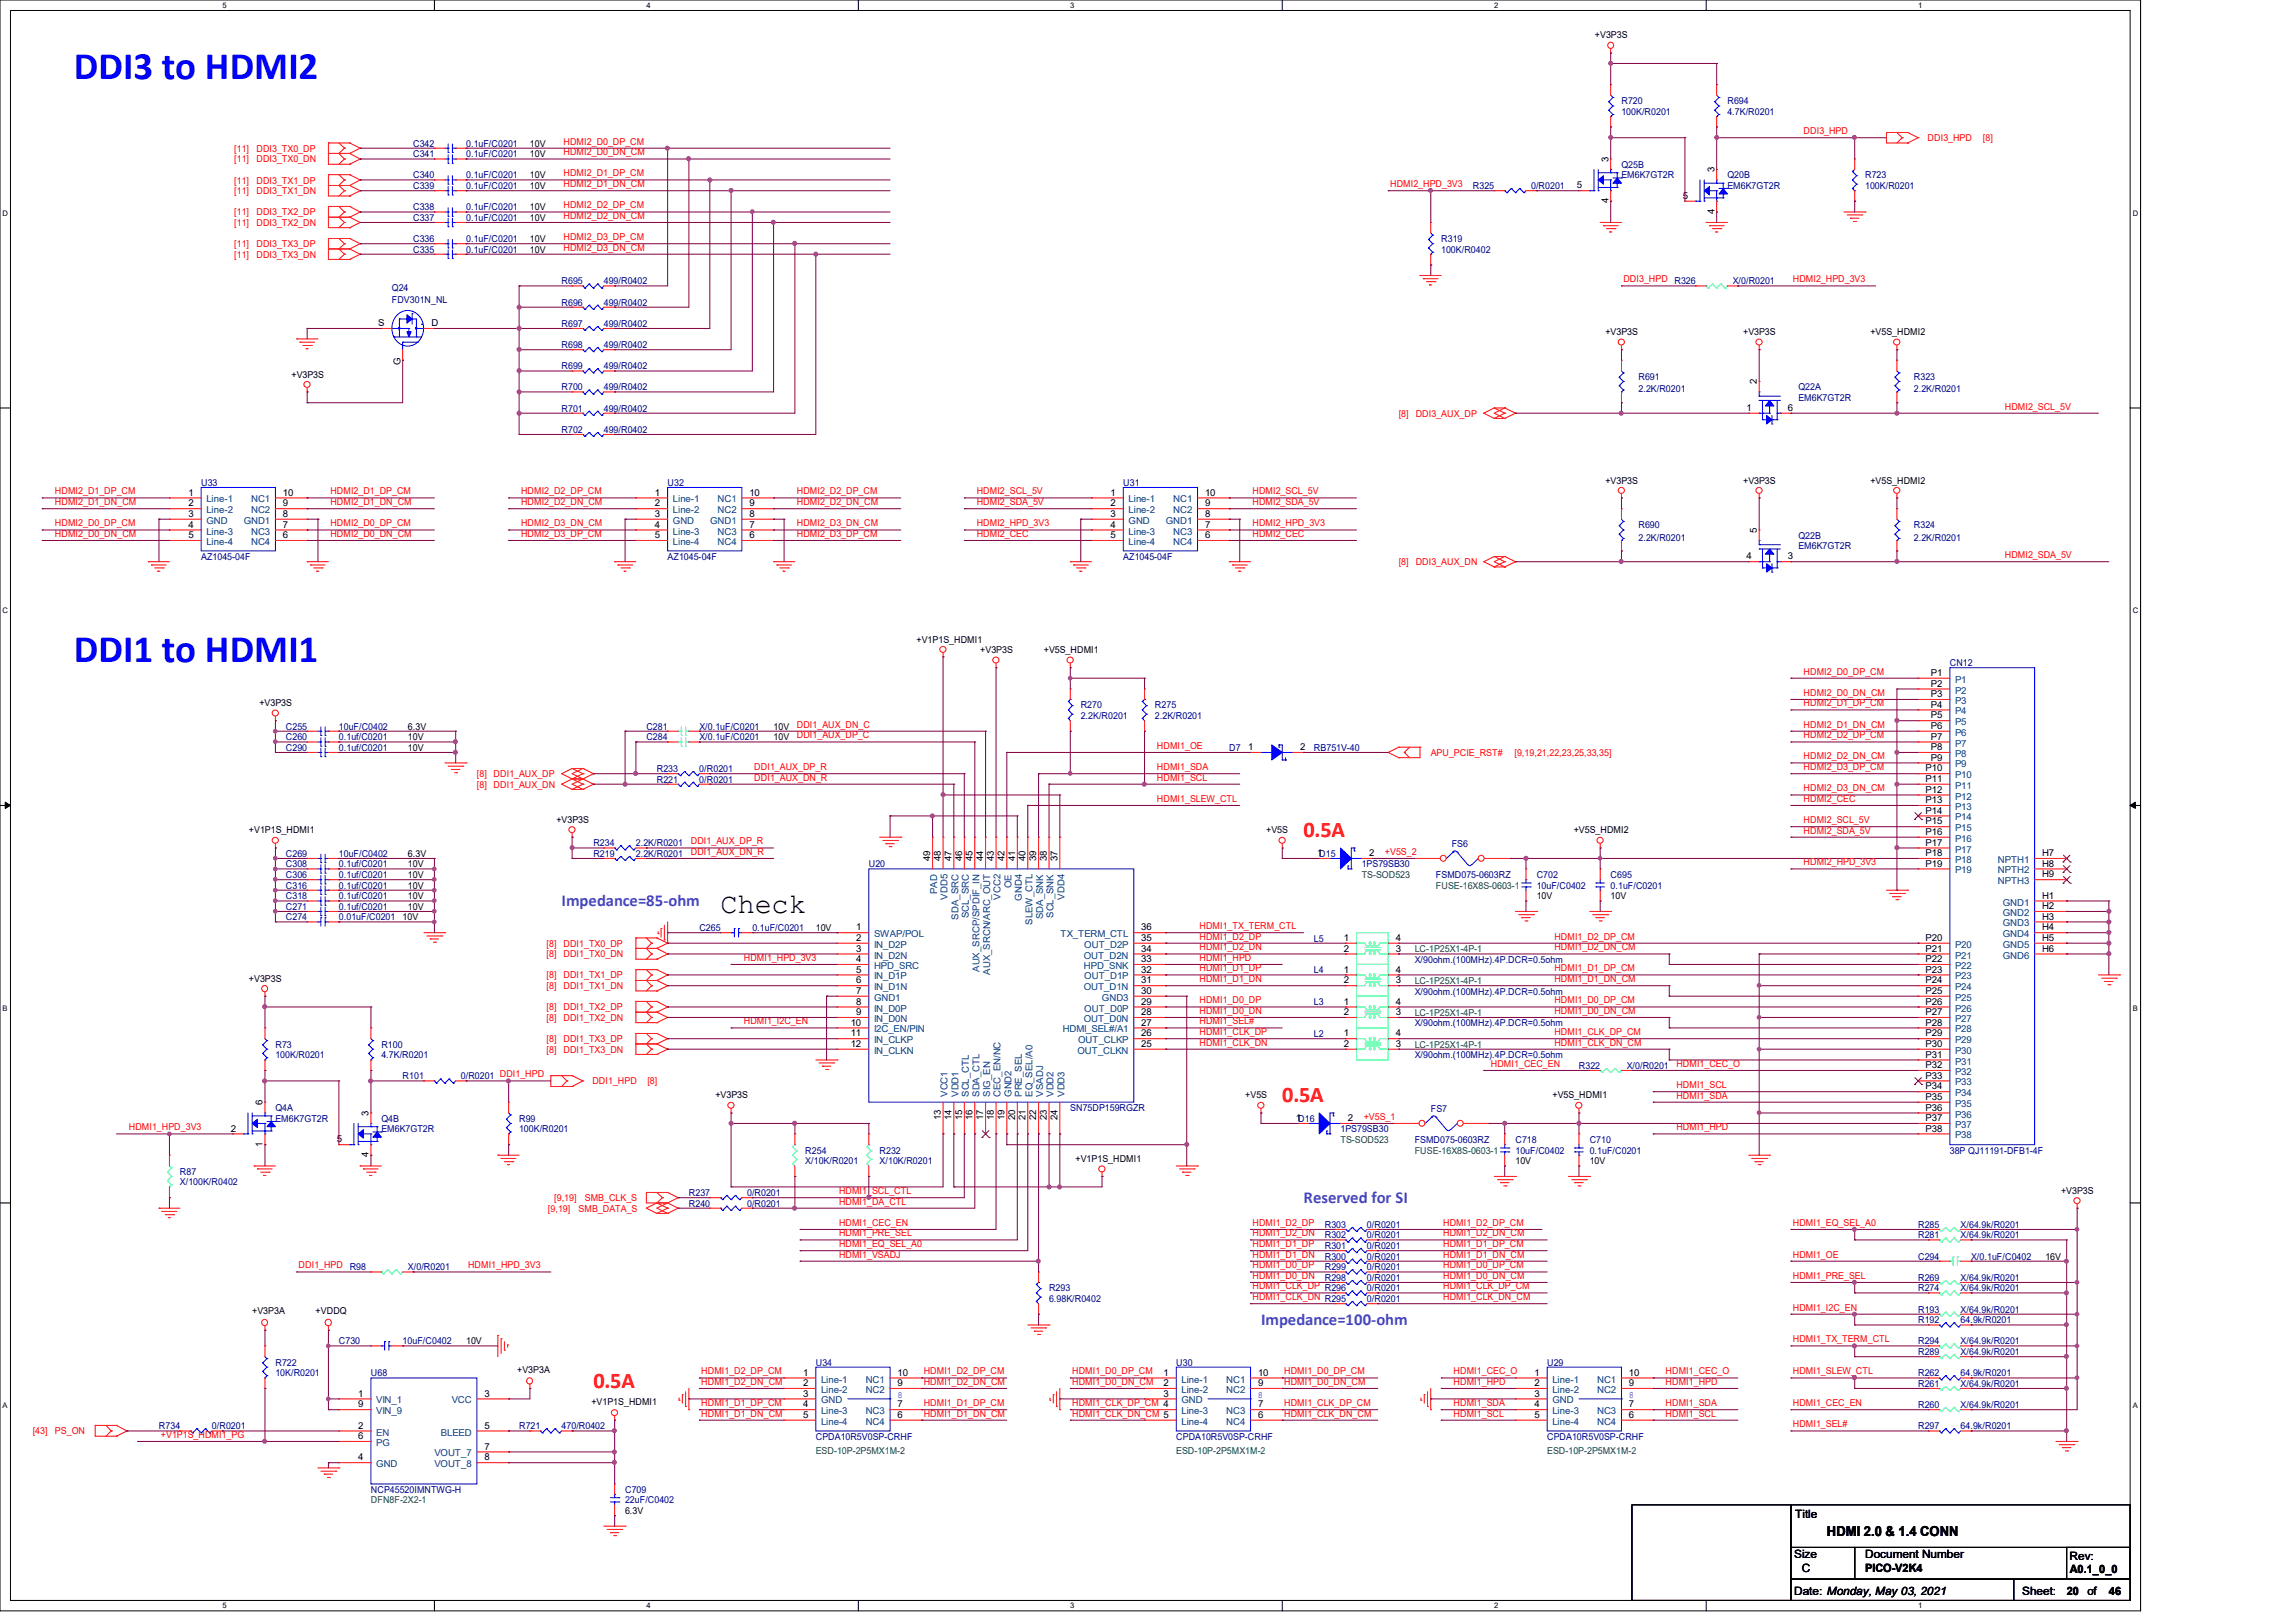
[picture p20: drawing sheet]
<svg xmlns="http://www.w3.org/2000/svg" width="297mm" height="210mm" viewBox="0 0 297 210" stroke-linecap="round" stroke-linejoin="round" font-family="sans-serif">
<defs><g id="words">
<g font-size="5" fill="#00f">
<text x="9.6" y="10.2">DDI3 to HDMI2</text>
<text x="9.6" y="85.7">DDI1 to HDMI1</text>
</g>
<text font-size="3.7" x="93.3" y="118.2">Check</text>
<g font-size="2.9" fill="#f00">
<text x="168.7" y="108.3">0.5A</text>
<text x="165.9" y="142.6">0.5A</text>
<text x="76.8" y="179.7">0.5A</text>
</g>
<g font-size="2.2" fill="#8000ff">
<text x="72.7" y="117.3">Impedance=85-ohm</text>
<text x="168.7" y="155.7">Reserved for SI</text>
<text x="163.2" y="171.4">Impedance=100-ohm</text>
</g>
<text font-size="1.8" x="236.4" y="198.7">HDMI 2.0 &amp; 1.4 CONN</text>
<g font-size="1.5">
<text x="232.3" y="196.4">Title</text>
<text x="232.2" y="201.6">Size</text>
<text x="233.2" y="203.4">C</text>
<text x="241.4" y="201.6">Document Number</text>
<text x="241.4" y="203.4">PICO-V2K4</text>
<text x="267.8" y="201.8">Rev:</text>
<text x="267.9" y="203.5">A0.1_0_0</text>
<text x="232.2" y="206.4">Date: Monday, May 03, 2021</text>
<text x="261.7" y="206.4">Sheet:</text>
<text x="267.5" y="206.4">20</text>
<text x="270.2" y="206.4">of</text>
<text x="272.9" y="206.4">46</text>
</g>
<g font-size="1.2">
<text x="206.4" y="5">+V3P3S</text>
<text x="68.6" y="23.1">10V</text>
<text x="68.6" y="19">10V</text>
<text x="68.6" y="20.3">10V</text>
<text x="208.2" y="21" transform="rotate(-90 208.2 21)">3</text>
<text x="221.9" y="22.3" transform="rotate(-90 221.9 22.3)">3</text>
<text x="68.6" y="27.2">10V</text>
<text x="68.6" y="28.6">10V</text>
<text x="68.6" y="24.4">10V</text>
<text x="204.1" y="24.4">5</text>
<text x="208.2" y="26.3" transform="rotate(-90 208.2 26.3)">4</text>
<text x="217.8" y="25.7">5</text>
<text x="221.9" y="27.7" transform="rotate(-90 221.9 27.7)">4</text>
<text x="68.6" y="31.3">10V</text>
<text x="68.6" y="32.7">10V</text>
<text x="48.9" y="42.2">S</text>
<text x="51.8" y="47.2" transform="rotate(-90 51.8 47.2)">G</text>
<text x="55.8" y="42.2">D</text>
<text x="207.8" y="43.4">+V3P3S</text>
<text x="225.6" y="43.4">+V3P3S</text>
<text x="242.1" y="43.4">+V5S_HDMI2</text>
<text x="37.7" y="48.9">+V3P3S</text>
<text x="226" y="53.2">1</text>
<text x="227.4" y="49.7" transform="rotate(-90 227.4 49.7)">2</text>
<text x="231.4" y="53.2">6</text>
<text x="24.4" y="64.1">1</text>
<text x="24.4" y="65.5">2</text>
<text x="36.6" y="65.5">9</text>
<text x="36.6" y="64.1">10</text>
<text x="84.7" y="64.1">1</text>
<text x="84.7" y="65.5">2</text>
<text x="97" y="65.5">9</text>
<text x="97" y="64.1">10</text>
<text x="143.7" y="64.1">1</text>
<text x="143.7" y="65.5">2</text>
<text x="156" y="65.5">9</text>
<text x="156" y="64.1">10</text>
<text x="207.8" y="62.6">+V3P3S</text>
<text x="225.6" y="62.6">+V3P3S</text>
<text x="242.1" y="62.6">+V5S_HDMI2</text>
<text x="24.4" y="66.9">3</text>
<text x="24.4" y="68.3">4</text>
<text x="24.4" y="69.6">5</text>
<text x="36.6" y="68.3">7</text>
<text x="36.6" y="69.6">6</text>
<text x="36.6" y="66.9">8</text>
<text x="84.7" y="66.9">3</text>
<text x="84.7" y="68.3">4</text>
<text x="84.7" y="69.6">5</text>
<text x="97" y="68.3">7</text>
<text x="97" y="69.6">6</text>
<text x="97" y="66.9">8</text>
<text x="143.7" y="66.9">3</text>
<text x="143.7" y="68.3">4</text>
<text x="143.7" y="69.6">5</text>
<text x="156" y="68.3">7</text>
<text x="156" y="69.6">6</text>
<text x="156" y="66.9">8</text>
<text x="227.4" y="69" transform="rotate(-90 227.4 69)">5</text>
<text x="226" y="72.4">4</text>
<text x="231.4" y="72.4">3</text>
<text x="118.6" y="83.1">+V1P1S_HDMI1</text>
<text x="126.9" y="84.5">+V3P3S</text>
<text x="135.1" y="84.5">+V5S_HDMI1</text>
<text x="249.9" y="87.5">P1</text>
<text x="249.9" y="88.9">P2</text>
<text x="33.6" y="91.4">+V3P3S</text>
<text x="52.8" y="95.8">10V</text>
<text x="52.8" y="94.4">6.3V</text>
<text x="100.1" y="94.4">10V</text>
<text x="100.1" y="95.8">10V</text>
<text x="249.9" y="90.2">P3</text>
<text x="249.9" y="91.6">P4</text>
<text x="249.9" y="93">P5</text>
<text x="249.9" y="94.3">P6</text>
<text x="249.9" y="95.7">P7</text>
<text x="52.8" y="97.2">10V</text>
<text x="161.5" y="97.1">1</text>
<text x="168.3" y="97.1">2</text>
<text x="249.2" y="99.8">P10</text>
<text x="249.2" y="101.2">P11</text>
<text x="249.9" y="97.1">P8</text>
<text x="249.9" y="98.4">P9</text>
<text x="32.2" y="107.8">+V1P1S_HDMI1</text>
<text x="72" y="106.5">+V3P3S</text>
<text x="163.9" y="107.8">+V5S</text>
<text x="203.7" y="107.8">+V5S_HDMI2</text>
<text x="249.2" y="102.6">P12</text>
<text x="249.2" y="103.9">P13</text>
<text x="249.2" y="105.3">P14</text>
<text x="249.2" y="106.7">P15</text>
<text x="52.8" y="110.9">6.3V</text>
<text x="52.8" y="112.2">10V</text>
<text x="52.8" y="113.6">10V</text>
<text x="120.4" y="111.5" transform="rotate(-90 120.4 111.5)">49</text>
<text x="121.7" y="111.5" transform="rotate(-90 121.7 111.5)">48</text>
<text x="123.1" y="111.5" transform="rotate(-90 123.1 111.5)">47</text>
<text x="124.5" y="111.5" transform="rotate(-90 124.5 111.5)">46</text>
<text x="125.9" y="111.5" transform="rotate(-90 125.9 111.5)">45</text>
<text x="127.3" y="111.5" transform="rotate(-90 127.3 111.5)">44</text>
<text x="128.6" y="111.5" transform="rotate(-90 128.6 111.5)">43</text>
<text x="130" y="111.5" transform="rotate(-90 130 111.5)">42</text>
<text x="131.4" y="111.5" transform="rotate(-90 131.4 111.5)">41</text>
<text x="132.7" y="111.5" transform="rotate(-90 132.7 111.5)">40</text>
<text x="134.1" y="111.5" transform="rotate(-90 134.1 111.5)">39</text>
<text x="135.5" y="111.5" transform="rotate(-90 135.5 111.5)">38</text>
<text x="136.9" y="111.5" transform="rotate(-90 136.9 111.5)">37</text>
<text x="170.5" y="110.8">1D15</text>
<text x="177.2" y="110.8">2</text>
<text x="249.2" y="108">P16</text>
<text x="249.2" y="109.4">P17</text>
<text x="249.2" y="110.8">P18</text>
<text x="249.2" y="112.1">P19</text>
<text x="264.3" y="110.8">H7</text>
<text x="264.3" y="112.1">H8</text>
<text x="264.3" y="113.5">H9</text>
<text x="52.1" y="119.1">10V</text>
<text x="52.8" y="117.7">10V</text>
<text x="52.8" y="115">10V</text>
<text x="52.8" y="116.3">10V</text>
<text x="198.9" y="116.3">10V</text>
<text x="208.4" y="116.3">10V</text>
<text x="264.3" y="116.3">H1</text>
<text x="264.3" y="117.6">H2</text>
<text x="264.3" y="119">H3</text>
<text x="105.6" y="120.4">10V</text>
<text x="110.8" y="120.4">1</text>
<text x="110.8" y="121.7">2</text>
<text x="110.8" y="123.1">3</text>
<text x="110.8" y="124.5">4</text>
<text x="110.8" y="125.9">5</text>
<text x="147.7" y="125.9">32</text>
<text x="147.7" y="124.5">33</text>
<text x="147.7" y="123.1">34</text>
<text x="147.7" y="121.7">35</text>
<text x="147.7" y="120.4">36</text>
<text x="173.9" y="123.1">2</text>
<text x="173.9" y="121.7">1</text>
<text x="173.9" y="125.9">1</text>
<text x="180.6" y="121.7">4</text>
<text x="180.6" y="123.1">3</text>
<text x="180.6" y="125.9">4</text>
<text x="249.2" y="121.7">P20</text>
<text x="249.2" y="123.1">P21</text>
<text x="249.2" y="124.5">P22</text>
<text x="249.2" y="125.9">P23</text>
<text x="264.3" y="120.4">H4</text>
<text x="264.3" y="121.7">H5</text>
<text x="264.3" y="123.1">H6</text>
<text x="32.2" y="127">+V3P3S</text>
<text x="110.8" y="127.3">6</text>
<text x="110.8" y="128.6">7</text>
<text x="110.8" y="130">8</text>
<text x="110.8" y="131.4">9</text>
<text x="147.7" y="131.4">28</text>
<text x="147.7" y="128.6">30</text>
<text x="147.7" y="127.3">31</text>
<text x="147.7" y="130">29</text>
<text x="173.9" y="131.4">2</text>
<text x="173.9" y="130">1</text>
<text x="173.9" y="127.3">2</text>
<text x="180.6" y="130">4</text>
<text x="180.6" y="131.4">3</text>
<text x="180.6" y="127.3">3</text>
<text x="249.2" y="127.3">P24</text>
<text x="249.2" y="128.6">P25</text>
<text x="249.2" y="130">P26</text>
<text x="249.2" y="131.4">P27</text>
<text x="110.1" y="132.7">10</text>
<text x="110.1" y="134.1">11</text>
<text x="110.1" y="135.5">12</text>
<text x="147.7" y="135.5">25</text>
<text x="147.7" y="134.1">26</text>
<text x="147.7" y="132.7">27</text>
<text x="173.9" y="135.5">2</text>
<text x="173.9" y="134.1">1</text>
<text x="180.6" y="134.1">4</text>
<text x="180.6" y="135.5">3</text>
<text x="249.2" y="132.7">P28</text>
<text x="249.2" y="134.1">P29</text>
<text x="249.2" y="135.5">P30</text>
<text x="249.2" y="136.9">P31</text>
<text x="34" y="143" transform="rotate(-90 34 143)">6</text>
<text x="92.6" y="142.1">+V3P3S</text>
<text x="161.2" y="142.1">+V5S</text>
<text x="200.9" y="142.1">+V5S_HDMI1</text>
<text x="249.2" y="138.2">P32</text>
<text x="249.2" y="139.6">P33</text>
<text x="249.2" y="141">P34</text>
<text x="249.2" y="142.3">P35</text>
<text x="249.2" y="143.7">P36</text>
<text x="29.9" y="146.4">2</text>
<text x="34" y="148.4" transform="rotate(-90 34 148.4)">1</text>
<text x="43.6" y="147.8">5</text>
<text x="47.7" y="149.8" transform="rotate(-90 47.7 149.8)">4</text>
<text x="47.7" y="144.4" transform="rotate(-90 47.7 144.4)">3</text>
<text x="121.7" y="144.9" transform="rotate(-90 121.7 144.9)">13</text>
<text x="123.1" y="144.9" transform="rotate(-90 123.1 144.9)">14</text>
<text x="124.5" y="144.9" transform="rotate(-90 124.5 144.9)">15</text>
<text x="125.9" y="144.9" transform="rotate(-90 125.9 144.9)">16</text>
<text x="127.3" y="144.9" transform="rotate(-90 127.3 144.9)">17</text>
<text x="128.6" y="144.9" transform="rotate(-90 128.6 144.9)">18</text>
<text x="130" y="144.9" transform="rotate(-90 130 144.9)">19</text>
<text x="131.4" y="144.9" transform="rotate(-90 131.4 144.9)">20</text>
<text x="132.7" y="144.9" transform="rotate(-90 132.7 144.9)">21</text>
<text x="134.1" y="144.9" transform="rotate(-90 134.1 144.9)">22</text>
<text x="135.5" y="144.9" transform="rotate(-90 135.5 144.9)">23</text>
<text x="136.9" y="144.9" transform="rotate(-90 136.9 144.9)">24</text>
<text x="167.7" y="145.1">1D16</text>
<text x="174.4" y="145.1">2</text>
<text x="249.2" y="145.1">P37</text>
<text x="249.2" y="146.4">P38</text>
<text x="139.2" y="150.4">+V1P1S_HDMI1</text>
<text x="196.1" y="150.6">10V</text>
<text x="205.7" y="150.6">10V</text>
<text x="266.7" y="154.5">+V3P3S</text>
<text x="264.7" y="163">16V</text>
<text x="32.6" y="170.1">+V3P3A</text>
<text x="40.9" y="170.1">+VDDQ</text>
<text x="60.3" y="173.9">10V</text>
<text x="66.9" y="177.6">+V3P3A</text>
<text x="103.9" y="178">1</text>
<text x="103.9" y="179.4">2</text>
<text x="116.2" y="179.4">9</text>
<text x="116.2" y="178">10</text>
<text x="150.6" y="178">1</text>
<text x="150.6" y="179.4">2</text>
<text x="162.8" y="179.4">9</text>
<text x="162.8" y="178">10</text>
<text x="198.6" y="178">1</text>
<text x="198.6" y="179.4">2</text>
<text x="210.8" y="179.4">9</text>
<text x="210.8" y="178">10</text>
<text x="46.4" y="180.7">1</text>
<text x="46.4" y="182.1">9</text>
<text x="46.4" y="184.9">2</text>
<text x="62.7" y="180.7">3</text>
<text x="62.7" y="184.9">5</text>
<text x="76.5" y="181.8">+V1P1S_HDMI1</text>
<text x="103.9" y="180.7">3</text>
<text x="103.9" y="182.1">4</text>
<text x="103.9" y="183.5">5</text>
<text x="116.2" y="182.1">7</text>
<text x="116.2" y="183.5">6</text>
<text x="150.6" y="180.7">3</text>
<text x="162.8" y="182.1">7</text>
<text x="162.8" y="183.5">6</text>
<text x="198.6" y="180.7">3</text>
<text x="198.6" y="182.1">4</text>
<text x="198.6" y="183.5">5</text>
<text x="210.8" y="182.1">7</text>
<text x="210.8" y="183.5">6</text>
<text x="46.4" y="186.2">6</text>
<text x="46.4" y="189">4</text>
<text x="62.7" y="187.6">7</text>
<text x="62.7" y="189">8</text>
<text x="80.9" y="195.9">6.3V</text>
</g>
<g font-size="1.2" fill="#000080">
<text x="209.8" y="13.5">R720</text>
<text x="209.8" y="14.9">100K/R0201</text>
<text x="223.6" y="13.5">R694</text>
<text x="223.6" y="14.9">4.7K/R0201</text>
<text x="53.5" y="23.1">C340</text>
<text x="53.5" y="19">C342</text>
<text x="53.5" y="20.3">C341</text>
<text x="60.3" y="23.1">0.1uF/C0201</text>
<text x="60.3" y="19">0.1uF/C0201</text>
<text x="60.3" y="20.3">0.1uF/C0201</text>
<text x="209.8" y="21.7">Q25B</text>
<text x="209.8" y="23.1">EM6K7GT2R</text>
<text x="223.6" y="23.1">Q20B</text>
<text x="241.4" y="23.1">R723</text>
<text x="53.5" y="27.2">C338</text>
<text x="53.5" y="28.6">C337</text>
<text x="53.5" y="24.4">C339</text>
<text x="60.3" y="27.2">0.1uF/C0201</text>
<text x="60.3" y="28.6">0.1uF/C0201</text>
<text x="60.3" y="24.4">0.1uF/C0201</text>
<text x="190.6" y="24.4">R325</text>
<text x="198.2" y="24.4">0/R0201</text>
<text x="223.6" y="24.4">EM6K7GT2R</text>
<text x="241.4" y="24.4">100K/R0201</text>
<text x="53.5" y="31.3">C336</text>
<text x="53.5" y="32.7">C335</text>
<text x="60.3" y="31.3">0.1uF/C0201</text>
<text x="60.3" y="32.7">0.1uF/C0201</text>
<text x="186.5" y="31.3">R319</text>
<text x="186.5" y="32.7">100K/R0402</text>
<text x="50.7" y="37.6">Q24</text>
<text x="50.7" y="39.2">FDV301N_NL</text>
<text x="72.7" y="36.8">R695</text>
<text x="72.7" y="39.5">R696</text>
<text x="78.2" y="36.8">499/R0402</text>
<text x="78.2" y="39.5">499/R0402</text>
<text x="224.2" y="36.8">X/0/R0201</text>
<text x="72.7" y="47.8">R699</text>
<text x="72.7" y="42.3">R697</text>
<text x="72.7" y="45">R698</text>
<text x="78.2" y="47.8">499/R0402</text>
<text x="78.2" y="42.3">499/R0402</text>
<text x="78.2" y="45">499/R0402</text>
<text x="72.7" y="50.5">R700</text>
<text x="72.7" y="53.3">R701</text>
<text x="78.2" y="50.5">499/R0402</text>
<text x="78.2" y="53.3">499/R0402</text>
<text x="212" y="49.1">R691</text>
<text x="212" y="50.8">2.2K/R0201</text>
<text x="232.7" y="50.5">Q22A</text>
<text x="232.7" y="51.9">EM6K7GT2R</text>
<text x="247.7" y="49.1">R323</text>
<text x="247.7" y="50.8">2.2K/R0201</text>
<text x="72.7" y="56">R702</text>
<text x="78.2" y="56">499/R0402</text>
<text x="26" y="62.9">U33</text>
<text x="86.4" y="62.9">U32</text>
<text x="145.4" y="62.9">U31</text>
<text x="212" y="68.3">R690</text>
<text x="212" y="70">2.2K/R0201</text>
<text x="232.7" y="69.7">Q22B</text>
<text x="232.7" y="71.1">EM6K7GT2R</text>
<text x="247.7" y="68.3">R324</text>
<text x="247.7" y="70">2.2K/R0201</text>
<text x="26" y="72.4">AZ1045-04F</text>
<text x="86.4" y="72.4">AZ1045-04F</text>
<text x="145.4" y="72.4">AZ1045-04F</text>
<text x="252.3" y="86.1">CN12</text>
<text x="37" y="95.8">C260</text>
<text x="37" y="94.4">C255</text>
<text x="43.9" y="95.8">0.1uf/C0201</text>
<text x="43.9" y="94.4">10uF/C0402</text>
<text x="83.6" y="94.4">C281</text>
<text x="83.6" y="95.8">C284</text>
<text x="90.5" y="94.4">X/0.1uF/C0201</text>
<text x="90.5" y="95.8">X/0.1uF/C0201</text>
<text x="139.9" y="91.7">R270</text>
<text x="139.9" y="93">2.2K/R0201</text>
<text x="149.5" y="91.7">R275</text>
<text x="149.5" y="93">2.2K/R0201</text>
<text x="37" y="97.2">C290</text>
<text x="43.9" y="97.2">0.1uf/C0201</text>
<text x="85" y="99.9">R233</text>
<text x="85" y="101.3">R221</text>
<text x="90.5" y="99.9">0/R0201</text>
<text x="90.5" y="101.3">0/R0201</text>
<text x="159.1" y="97.2">D7</text>
<text x="170.1" y="97.2">RB751V-40</text>
<text x="37" y="110.9">C269</text>
<text x="37" y="112.2">C308</text>
<text x="37" y="113.6">C306</text>
<text x="43.9" y="110.9">10uF/C0402</text>
<text x="43.9" y="112.2">0.1uf/C0201</text>
<text x="43.9" y="113.6">0.1uf/C0201</text>
<text x="76.8" y="109.5">R234</text>
<text x="76.8" y="110.9">R219</text>
<text x="82.3" y="109.5">2.2K/R0201</text>
<text x="82.3" y="110.9">2.2K/R0201</text>
<text x="112.4" y="112.2">U20</text>
<text x="176.2" y="112.2">1PS79SB30</text>
<text x="185.8" y="113.6">FSMD075-0603RZ</text>
<text x="187.9" y="109.6">FS6</text>
<text x="198.9" y="113.6">C702</text>
<text x="208.4" y="113.6">C695</text>
<text x="37" y="117.7">C271</text>
<text x="37" y="115">C316</text>
<text x="37" y="119.1">C274</text>
<text x="37" y="116.3">C318</text>
<text x="43.9" y="117.7">0.1uf/C0201</text>
<text x="43.9" y="115">0.1uf/C0201</text>
<text x="43.9" y="119.1">0.01uF/C0201</text>
<text x="43.9" y="116.3">0.1uf/C0201</text>
<text x="198.9" y="115">10uF/C0402</text>
<text x="208.4" y="115">0.1uF/C0201</text>
<text x="90.5" y="120.4">C265</text>
<text x="97.4" y="120.4">0.1uF/C0201</text>
<text x="170" y="121.8">L5</text>
<text x="170" y="125.9">L4</text>
<text x="183.1" y="124.6">X/90ohm.(100MHz).4P.DCR=0.5ohm</text>
<text x="170" y="130">L3</text>
<text x="183.1" y="128.7">X/90ohm.(100MHz).4P.DCR=0.5ohm</text>
<text x="35.6" y="135.5">R73</text>
<text x="35.6" y="136.9">100K/R0201</text>
<text x="49.4" y="135.5">R100</text>
<text x="49.4" y="136.9">4.7K/R0201</text>
<text x="170" y="134.2">L2</text>
<text x="183.1" y="132.8">X/90ohm.(100MHz).4P.DCR=0.5ohm</text>
<text x="183.1" y="136.9">X/90ohm.(100MHz).4P.DCR=0.5ohm</text>
<text x="35.6" y="143.8">Q4A</text>
<text x="52.1" y="139.7">R101</text>
<text x="59.6" y="139.7">0/R0201 DDI1_HPD</text>
<text x="138.5" y="143.8">SN75DP159RGZR</text>
<text x="185.2" y="143.9">FS7</text>
<text x="204.3" y="138.3">R322</text>
<text x="210.5" y="138.3">X/0/R0201</text>
<text x="35.6" y="145.2">EM6K7GT2R</text>
<text x="49.4" y="145.2">Q4B</text>
<text x="49.4" y="146.5">EM6K7GT2R</text>
<text x="67.2" y="145.2">R99</text>
<text x="67.2" y="146.5">100K/R0201</text>
<text x="104.2" y="149.3">R254</text>
<text x="113.8" y="149.3">R232</text>
<text x="173.5" y="146.5">1PS79SB30</text>
<text x="183.1" y="147.9">FSMD075-0603RZ</text>
<text x="196.1" y="147.9">C718</text>
<text x="196.1" y="149.3">10uF/C0402</text>
<text x="205.7" y="147.9">C710</text>
<text x="205.7" y="149.3">0.1uF/C0201</text>
<text x="252.3" y="149.3">38P QJ11191-DFB1-4F</text>
<text x="23.3" y="152">R87</text>
<text x="23.3" y="153.4">X/100K/R0402</text>
<text x="89.2" y="154.7">R237</text>
<text x="96.7" y="154.7">0/R0201</text>
<text x="104.2" y="150.6">X/10K/R0201</text>
<text x="113.8" y="150.6">X/10K/R0201</text>
<text x="89.2" y="156.1">R240</text>
<text x="96.7" y="156.1">0/R0201</text>
<text x="171.4" y="160.2">R302</text>
<text x="171.4" y="161.6">R301</text>
<text x="171.4" y="158.9">R303</text>
<text x="176.9" y="160.2">0/R0201</text>
<text x="176.9" y="161.6">0/R0201</text>
<text x="176.9" y="158.9">0/R0201</text>
<text x="248.2" y="160.2">R281</text>
<text x="248.2" y="158.9">R285</text>
<text x="253.7" y="160.2">X/64.9k/R0201</text>
<text x="253.7" y="158.9">X/64.9k/R0201</text>
<text x="52.8" y="164.3">X/0/R0201</text>
<text x="135.8" y="167.1">R293</text>
<text x="171.4" y="164.3">R299</text>
<text x="171.4" y="165.7">R298</text>
<text x="171.4" y="163">R300</text>
<text x="176.9" y="164.3">0/R0201</text>
<text x="176.9" y="165.7">0/R0201</text>
<text x="176.9" y="167.1">0/R0201</text>
<text x="176.9" y="163">0/R0201</text>
<text x="248.2" y="165.7">R269</text>
<text x="248.2" y="167.1">R274</text>
<text x="248.2" y="163">C294</text>
<text x="253.7" y="165.7">X/64.9k/R0201</text>
<text x="253.7" y="167.1">X/64.9k/R0201</text>
<text x="255.1" y="163">X/0.1uF/C0402</text>
<text x="43.9" y="173.9">C730</text>
<text x="52.1" y="173.9">10uF/C0402</text>
<text x="135.8" y="168.4">6.98K/R0402</text>
<text x="176.9" y="168.4">0/R0201</text>
<text x="248.2" y="173.9">R294</text>
<text x="248.2" y="171.2">R192</text>
<text x="248.2" y="169.8">R193</text>
<text x="253.7" y="173.9">X/64.9k/R0201</text>
<text x="253.7" y="171.2">64.9k/R0201</text>
<text x="253.7" y="169.8">X/64.9k/R0201</text>
<text x="35.6" y="176.7">R722</text>
<text x="35.6" y="178.1">10K/R0201</text>
<text x="48" y="178.1">U68</text>
<text x="105.6" y="176.7">U34</text>
<text x="152.2" y="176.7">U30</text>
<text x="200.2" y="176.7">U29</text>
<text x="248.2" y="178.1">R262</text>
<text x="248.2" y="175.3">R289</text>
<text x="248.2" y="179.4">R261</text>
<text x="253.7" y="178.1">64.9k/R0201</text>
<text x="253.7" y="175.3">X/64.9k/R0201</text>
<text x="253.7" y="179.4">X/64.9k/R0201</text>
<text x="20.6" y="184.9">R734</text>
<text x="27.4" y="184.9">0/R0201</text>
<text x="67.2" y="184.9">R721</text>
<text x="72.7" y="184.9">470/R0402</text>
<text x="248.2" y="184.9">R297</text>
<text x="248.2" y="182.2">R260</text>
<text x="253.7" y="184.9">64.9k/R0201</text>
<text x="253.7" y="182.2">X/64.9k/R0201</text>
<text x="105.6" y="186.3">CPDA10R5V0SP-CRHF</text>
<text x="152.2" y="186.3">CPDA10R5V0SP-CRHF</text>
<text x="200.2" y="186.3">CPDA10R5V0SP-CRHF</text>
<text x="48" y="193.2">NCP45520IMNTWG-H</text>
<text x="80.9" y="193.2">C709</text>
<text x="80.9" y="194.5">22uF/C0402</text>
</g>
<g font-size="1.2" fill="#f00">
<text x="233.4" y="17.4">DDI3_HPD</text>
<text x="30.3" y="19.6">[11]</text>
<text x="30.3" y="21">[11]</text>
<text x="30.3" y="23.7">[11]</text>
<text x="33.2" y="19.6">DDI3_TX0_DP</text>
<text x="33.2" y="21">DDI3_TX0_DN</text>
<text x="33.2" y="23.7">DDI3_TX1_DP</text>
<text x="72.9" y="18.7">HDMI2_D0_DP_CM</text>
<text x="72.9" y="20.1">HDMI2_D0_DN_CM</text>
<text x="72.9" y="22.8">HDMI2_D1_DP_CM</text>
<text x="249.5" y="18.3">DDI3_HPD</text>
<text x="256.6" y="18.3">[8]</text>
<text x="30.3" y="25.1">[11]</text>
<text x="30.3" y="27.9">[11]</text>
<text x="30.3" y="29.3">[11]</text>
<text x="33.2" y="25.1">DDI3_TX1_DN</text>
<text x="33.2" y="27.9">DDI3_TX2_DP</text>
<text x="33.2" y="29.3">DDI3_TX2_DN</text>
<text x="72.9" y="24.2">HDMI2_D1_DN_CM</text>
<text x="72.9" y="27">HDMI2_D2_DP_CM</text>
<text x="72.9" y="28.3">HDMI2_D2_DN_CM</text>
<text x="179.9" y="24.2">HDMI2_HPD_3V3</text>
<text x="30.3" y="32">[11]</text>
<text x="30.3" y="33.4">[11]</text>
<text x="33.2" y="32">DDI3_TX3_DP</text>
<text x="33.2" y="33.4">DDI3_TX3_DN</text>
<text x="72.9" y="31.1">HDMI2_D3_DP_CM</text>
<text x="72.9" y="32.4">HDMI2_D3_DN_CM</text>
<text x="210.1" y="36.5">DDI3_HPD R326</text>
<text x="232" y="36.5">HDMI2_HPD_3V3</text>
<text x="181" y="53.9">[8]</text>
<text x="183.2" y="53.9">DDI3_AUX_DP</text>
<text x="259.5" y="53">HDMI2_SCL_5V</text>
<text x="7.1" y="64">HDMI2_D1_DP_CM</text>
<text x="7.1" y="65.4">HDMI2_D1_DN_CM</text>
<text x="42.8" y="64">HDMI2_D1_DP_CM</text>
<text x="42.8" y="65.4">HDMI2_D1_DN_CM</text>
<text x="67.4" y="64">HDMI2_D2_DP_CM</text>
<text x="67.4" y="65.4">HDMI2_D2_DN_CM</text>
<text x="103.1" y="64">HDMI2_D2_DP_CM</text>
<text x="103.1" y="65.4">HDMI2_D2_DN_CM</text>
<text x="126.4" y="64">HDMI2_SCL_5V</text>
<text x="126.4" y="65.4">HDMI2_SDA_5V</text>
<text x="162.1" y="64">HDMI2_SCL_5V</text>
<text x="162.1" y="65.4">HDMI2_SDA_5V</text>
<text x="7.1" y="69.5">HDMI2_D0_DN_CM</text>
<text x="7.1" y="68.1">HDMI2_D0_DP_CM</text>
<text x="42.8" y="69.5">HDMI2_D0_DN_CM</text>
<text x="42.8" y="68.1">HDMI2_D0_DP_CM</text>
<text x="67.4" y="68.1">HDMI2_D3_DN_CM</text>
<text x="67.4" y="69.5">HDMI2_D3_DP_CM</text>
<text x="103.1" y="69.5">HDMI2_D3_DP_CM</text>
<text x="103.1" y="68.1">HDMI2_D3_DN_CM</text>
<text x="126.4" y="68.1">HDMI2_HPD_3V3</text>
<text x="126.4" y="69.5">HDMI2_CEC</text>
<text x="162.1" y="68.1">HDMI2_HPD_3V3</text>
<text x="162.1" y="69.5">HDMI2_CEC</text>
<text x="181" y="73.2">[8]</text>
<text x="183.2" y="73.2">DDI3_AUX_DN</text>
<text x="259.5" y="72.2">HDMI2_SDA_5V</text>
<text x="233.4" y="87.3">HDMI2_D0_DP_CM</text>
<text x="103.1" y="94.1">DDI1_AUX_DN_C</text>
<text x="103.1" y="95.5">DDI1_AUX_DP_C</text>
<text x="233.4" y="90">HDMI2_D0_DN_CM</text>
<text x="233.4" y="91.4">HDMI2_D1_DP_CM</text>
<text x="233.4" y="94.1">HDMI2_D1_DN_CM</text>
<text x="233.4" y="95.5">HDMI2_D2_DP_CM</text>
<text x="61.7" y="101.9">[8]</text>
<text x="61.7" y="100.6">[8]</text>
<text x="63.9" y="101.9">DDI1_AUX_DN</text>
<text x="63.9" y="100.6">DDI1_AUX_DP</text>
<text x="97.6" y="99.7">DDI1_AUX_DP_R</text>
<text x="97.6" y="101">DDI1_AUX_DN_R</text>
<text x="149.7" y="96.9">HDMI1_OE</text>
<text x="149.7" y="99.7">HDMI1_SDA</text>
<text x="149.7" y="101">HDMI1_SCL</text>
<text x="185.2" y="97.8">APU_PCIE_RST#</text>
<text x="196" y="97.8">[9,19,21,22,23,25,33,35]</text>
<text x="233.4" y="98.3">HDMI2_D2_DN_CM</text>
<text x="233.4" y="99.7">HDMI2_D3_DP_CM</text>
<text x="149.7" y="103.8">HDMI1_SLEW_CTL</text>
<text x="233.4" y="102.4">HDMI2_D3_DN_CM</text>
<text x="233.4" y="106.5">HDMI2_SCL_5V</text>
<text x="233.4" y="107.9">HDMI2_SDA_5V</text>
<text x="233.4" y="103.8">HDMI2_CEC</text>
<text x="89.4" y="109.3">DDI1_AUX_DP_R</text>
<text x="89.4" y="110.6">DDI1_AUX_DN_R</text>
<text x="179.2" y="110.6">+V5S_2</text>
<text x="233.4" y="112">HDMI2_HPD_3V3</text>
<text x="70.7" y="122.5">[8]</text>
<text x="70.7" y="123.9">[8]</text>
<text x="72.9" y="122.5">DDI1_TX0_DP</text>
<text x="72.9" y="123.9">DDI1_TX0_DN</text>
<text x="96.3" y="124.3">HDMI1_HPD_3V3</text>
<text x="155.2" y="121.6">HDMI1_D2_DP</text>
<text x="155.2" y="123">HDMI1_D2_DN</text>
<text x="155.2" y="124.3">HDMI1_HPD</text>
<text x="155.2" y="125.7">HDMI1_D1_DP</text>
<text x="155.2" y="120.2">HDMI1_TX_TERM_CTL</text>
<text x="201.2" y="121.6">HDMI1_D2_DP_CM</text>
<text x="201.2" y="123">HDMI1_D2_DN_CM</text>
<text x="201.2" y="125.7">HDMI1_D1_DP_CM</text>
<text x="70.7" y="126.6">[8]</text>
<text x="70.7" y="128">[8]</text>
<text x="70.7" y="130.7">[8]</text>
<text x="72.9" y="126.6">DDI1_TX1_DP</text>
<text x="72.9" y="128">DDI1_TX1_DN</text>
<text x="72.9" y="130.7">DDI1_TX2_DP</text>
<text x="155.2" y="127.1">HDMI1_D1_DN</text>
<text x="155.2" y="129.8">HDMI1_D0_DP</text>
<text x="155.2" y="131.2">HDMI1_D0_DN</text>
<text x="201.2" y="127.1">HDMI1_D1_DN_CM</text>
<text x="201.2" y="129.8">HDMI1_D0_DP_CM</text>
<text x="201.2" y="131.2">HDMI1_D0_DN_CM</text>
<text x="70.7" y="132.1">[8]</text>
<text x="70.7" y="134.9">[8]</text>
<text x="70.7" y="136.2">[8]</text>
<text x="72.9" y="132.1">DDI1_TX2_DN</text>
<text x="72.9" y="134.9">DDI1_TX3_DP</text>
<text x="72.9" y="136.2">DDI1_TX3_DN</text>
<text x="96.3" y="132.5">HDMI1_I2C_EN</text>
<text x="155.2" y="132.5">HDMI1_SEL#</text>
<text x="155.2" y="133.9">HDMI1_CLK_DP</text>
<text x="155.2" y="135.3">HDMI1_CLK_DN</text>
<text x="201.2" y="133.9">HDMI1_CLK_DP_CM</text>
<text x="201.2" y="135.3">HDMI1_CLK_DN_CM</text>
<text x="76.7" y="140.3">DDI1_HPD</text>
<text x="83.8" y="140.3">[8]</text>
<text x="193" y="138">HDMI1_CEC_EN</text>
<text x="217" y="138">HDMI1_CEC_O</text>
<text x="217" y="140.8">HDMI1_SCL</text>
<text x="217" y="142.2">HDMI1_SDA</text>
<text x="16.7" y="146.3">HDMI1_HPD_3V3</text>
<text x="176.5" y="144.9">+V5S_1</text>
<text x="217" y="146.3">HDMI1_HPD</text>
<text x="71.7" y="155.4">[9,19]</text>
<text x="75.7" y="155.4">SMB_CLK_S</text>
<text x="108.6" y="154.5">HDMI1_SCL_CTL</text>
<text x="108.6" y="155.9">HDMI1_DA_CTL</text>
<text x="70.9" y="156.8">[9,19]</text>
<text x="74.9" y="156.8">SMB_DATA_S</text>
<text x="108.6" y="158.6">HDMI1_CEC_EN</text>
<text x="108.6" y="161.4">HDMI1_EQ_SEL_A0</text>
<text x="108.6" y="160">HDMI1_PRE_SEL</text>
<text x="162.1" y="158.6">HDMI1_D2_DP</text>
<text x="162.1" y="160">HDMI1_D2_DN</text>
<text x="162.1" y="161.4">HDMI1_D1_DP</text>
<text x="186.8" y="158.6">HDMI1_D2_DP_CM</text>
<text x="186.8" y="160">HDMI1_D2_DN_CM</text>
<text x="186.8" y="161.4">HDMI1_D1_DP_CM</text>
<text x="232" y="158.6">HDMI1_EQ_SEL_A0</text>
<text x="38.6" y="164.1">DDI1_HPD R98</text>
<text x="60.6" y="164.1">HDMI1_HPD_3V3</text>
<text x="108.6" y="162.7">HDMI1_VSADJ</text>
<text x="162.1" y="162.7">HDMI1_D1_DN</text>
<text x="162.1" y="164.1">HDMI1_D0_DP</text>
<text x="162.1" y="165.5">HDMI1_D0_DN</text>
<text x="162.1" y="166.8">HDMI1_CLK_DP R296</text>
<text x="186.8" y="162.7">HDMI1_D1_DN_CM</text>
<text x="186.8" y="164.1">HDMI1_D0_DP_CM</text>
<text x="186.8" y="165.5">HDMI1_D0_DN_CM</text>
<text x="186.8" y="166.8">HDMI1_CLK_DP_CM</text>
<text x="232" y="162.7">HDMI1_OE</text>
<text x="232" y="165.5">HDMI1_PRE_SEL</text>
<text x="162.1" y="168.2">HDMI1_CLK_DN R295</text>
<text x="186.8" y="168.2">HDMI1_CLK_DN_CM</text>
<text x="232" y="169.6">HDMI1_I2C_EN</text>
<text x="232" y="173.7">HDMI1_TX_TERM_CTL</text>
<text x="90.8" y="177.8">HDMI1_D2_DP_CM</text>
<text x="90.8" y="179.2">HDMI1_D2_DN_CM</text>
<text x="119.5" y="177.8">HDMI1_D2_DP_CM</text>
<text x="119.5" y="179.2">HDMI1_D2_DN_CM</text>
<text x="138.8" y="177.8">HDMI1_D0_DP_CM</text>
<text x="138.8" y="179.2">HDMI1_D0_DN_CM</text>
<text x="166.2" y="177.8">HDMI1_D0_DP_CM</text>
<text x="166.2" y="179.2">HDMI1_D0_DN_CM</text>
<text x="188.1" y="179.2">HDMI1_HPD</text>
<text x="188.1" y="177.8">HDMI1_CEC_O</text>
<text x="215.6" y="179.2">HDMI1_HPD</text>
<text x="215.6" y="177.8">HDMI1_CEC_O</text>
<text x="232" y="177.8">HDMI1_SLEW_CTL</text>
<text x="4.2" y="185.6">[43]</text>
<text x="7.1" y="185.6">PS_ON</text>
<text x="90.8" y="181.9">HDMI1_D1_DP_CM</text>
<text x="90.8" y="183.3">HDMI1_D1_DN_CM</text>
<text x="119.5" y="181.9">HDMI1_D1_DP_CM</text>
<text x="119.5" y="183.3">HDMI1_D1_DN_CM</text>
<text x="138.8" y="181.9">HDMI1_CLK_DP_CM 4</text>
<text x="138.8" y="183.3">HDMI1_CLK_DN_CM 5</text>
<text x="166.2" y="181.9">HDMI1_CLK_DP_CM</text>
<text x="166.2" y="183.3">HDMI1_CLK_DN_CM</text>
<text x="188.1" y="181.9">HDMI1_SDA</text>
<text x="188.1" y="183.3">HDMI1_SCL</text>
<text x="215.6" y="181.9">HDMI1_SDA</text>
<text x="215.6" y="183.3">HDMI1_SCL</text>
<text x="232" y="181.9">HDMI1_CEC_EN</text>
<text x="232" y="184.7">HDMI1_SEL#</text>
<text x="20.8" y="186.1">+V1P1S_HDMI1_PG</text>
</g>
<g font-size="1.2" fill="#004080">
<text x="26.7" y="65">Line-1</text>
<text x="32.5" y="65">NC1</text>
<text x="87.1" y="65">Line-1</text>
<text x="92.9" y="65">NC1</text>
<text x="146" y="65">Line-1</text>
<text x="151.8" y="65">NC1</text>
<text x="26.7" y="66.4">Line-2</text>
<text x="26.7" y="67.8">GND</text>
<text x="26.7" y="69.2">Line-3</text>
<text x="26.7" y="70.5">Line-4</text>
<text x="31.5" y="67.8">GND1</text>
<text x="32.5" y="66.4">NC2</text>
<text x="32.5" y="69.2">NC3</text>
<text x="32.5" y="70.5">NC4</text>
<text x="87.1" y="66.4">Line-2</text>
<text x="87.1" y="67.8">GND</text>
<text x="87.1" y="69.2">Line-3</text>
<text x="87.1" y="70.5">Line-4</text>
<text x="91.9" y="67.8">GND1</text>
<text x="92.9" y="66.4">NC2</text>
<text x="92.9" y="69.2">NC3</text>
<text x="92.9" y="70.5">NC4</text>
<text x="146" y="66.4">Line-2</text>
<text x="146" y="67.8">GND</text>
<text x="146" y="69.2">Line-3</text>
<text x="146" y="70.5">Line-4</text>
<text x="150.9" y="67.8">GND1</text>
<text x="151.8" y="66.4">NC2</text>
<text x="151.8" y="69.2">NC3</text>
<text x="151.8" y="70.5">NC4</text>
<text x="253" y="88.3">P1</text>
<text x="253" y="89.7">P2</text>
<text x="253" y="91.1">P3</text>
<text x="253" y="92.5">P4</text>
<text x="253" y="93.9">P5</text>
<text x="253" y="95.2">P6</text>
<text x="253" y="96.6">P7</text>
<text x="253" y="98">P8</text>
<text x="253" y="99.3">P9</text>
<text x="253" y="100.7">P10</text>
<text x="253" y="102.1">P11</text>
<text x="253" y="103.5">P12</text>
<text x="253" y="104.8">P13</text>
<text x="253" y="106.2">P14</text>
<text x="253" y="107.6">P15</text>
<text x="253" y="108.9">P16</text>
<text x="253" y="110.3">P17</text>
<text x="253" y="111.7">P18</text>
<text x="253" y="113">P19</text>
<text x="258.6" y="111.7">NPTH1</text>
<text x="258.6" y="113">NPTH2</text>
<text x="121.3" y="115.7" transform="rotate(-90 121.3 115.7)">PAD</text>
<text x="122.6" y="116.4" transform="rotate(-90 122.6 116.4)">VDD5</text>
<text x="124" y="119" transform="rotate(-90 124 119)">SDA_SRC</text>
<text x="125.4" y="118.8" transform="rotate(-90 125.4 118.8)">SCL_SRC</text>
<text x="129.5" y="116.4" transform="rotate(-90 129.5 116.4)">VCC2</text>
<text x="130.9" y="114.9" transform="rotate(-90 130.9 114.9)">OE</text>
<text x="132.2" y="116.5" transform="rotate(-90 132.2 116.5)">GND4</text>
<text x="133.6" y="119.7" transform="rotate(-90 133.6 119.7)">SLEW_CTL</text>
<text x="135" y="119" transform="rotate(-90 135 119)">SDA_SNK</text>
<text x="136.4" y="118.8" transform="rotate(-90 136.4 118.8)">SCL_SNK</text>
<text x="137.8" y="116.4" transform="rotate(-90 137.8 116.4)">VDD4</text>
<text x="258.6" y="114.4">NPTH3</text>
<text x="259.2" y="117.2">GND1</text>
<text x="259.2" y="118.5">GND2</text>
<text x="259.2" y="119.9">GND3</text>
<text x="113.1" y="121.3">SWAP/POL</text>
<text x="113.1" y="122.6">IN_D2P</text>
<text x="113.1" y="124">IN_D2N</text>
<text x="113.1" y="125.4">HPD_SRC</text>
<text x="126.7" y="125.8" transform="rotate(-90 126.7 125.8)">AUX_SRCP/SPDIF_IN</text>
<text x="137.2" y="121.3">TX_TERM_CTL</text>
<text x="140.2" y="124">OUT_D2N</text>
<text x="140.3" y="125.4">HPD_SNK</text>
<text x="140.3" y="122.6">OUT_D2P</text>
<text x="253" y="122.6">P20</text>
<text x="253" y="124">P21</text>
<text x="253" y="125.4">P22</text>
<text x="259.2" y="121.3">GND4</text>
<text x="259.2" y="122.6">GND5</text>
<text x="259.2" y="124">GND6</text>
<text x="113.1" y="126.7">IN_D1P</text>
<text x="113.1" y="128.1">IN_D1N</text>
<text x="113.1" y="129.5">GND1</text>
<text x="113.1" y="130.9">IN_D0P</text>
<text x="128.1" y="126.1" transform="rotate(-90 128.1 126.1)">AUX_SRCN/ARC_OUT</text>
<text x="140.2" y="128.1">OUT_D1N</text>
<text x="140.3" y="126.7">OUT_D1P</text>
<text x="140.3" y="130.9">OUT_D0P</text>
<text x="142.6" y="129.5">GND3</text>
<text x="253" y="126.7">P23</text>
<text x="253" y="128.1">P24</text>
<text x="253" y="129.5">P25</text>
<text x="253" y="130.9">P26</text>
<text x="113.1" y="132.2">IN_D0N</text>
<text x="113.1" y="133.6">I2C_EN/PIN</text>
<text x="113.1" y="135">IN_CLKP</text>
<text x="113.1" y="136.4">IN_CLKN</text>
<text x="137.5" y="133.6">HDMI_SEL#/A1</text>
<text x="139.4" y="136.4">OUT_CLKN</text>
<text x="139.5" y="135">OUT_CLKP</text>
<text x="140.2" y="132.2">OUT_D0N</text>
<text x="253" y="132.2">P27</text>
<text x="253" y="133.6">P28</text>
<text x="253" y="135">P29</text>
<text x="253" y="136.4">P30</text>
<text x="253" y="137.8">P31</text>
<text x="122.6" y="141.9" transform="rotate(-90 122.6 141.9)">VCC1</text>
<text x="124" y="141.9" transform="rotate(-90 124 141.9)">VDD1</text>
<text x="125.4" y="141.9" transform="rotate(-90 125.4 141.9)">SCL_CTL</text>
<text x="126.7" y="141.9" transform="rotate(-90 126.7 141.9)">SDA_CTL</text>
<text x="128.1" y="141.9" transform="rotate(-90 128.1 141.9)">SIG_EN</text>
<text x="129.5" y="141.9" transform="rotate(-90 129.5 141.9)">CEC_EN/NC</text>
<text x="130.9" y="141.9" transform="rotate(-90 130.9 141.9)">GND2</text>
<text x="132.2" y="141.9" transform="rotate(-90 132.2 141.9)">PRE_SEL</text>
<text x="133.6" y="141.9" transform="rotate(-90 133.6 141.9)">EQ_SEL/A0</text>
<text x="135" y="141.9" transform="rotate(-90 135 141.9)">VSADJ</text>
<text x="136.4" y="141.9" transform="rotate(-90 136.4 141.9)">VDD2</text>
<text x="137.8" y="141.9" transform="rotate(-90 137.8 141.9)">VDD3</text>
<text x="253" y="139.1">P32</text>
<text x="253" y="140.5">P33</text>
<text x="253" y="141.9">P34</text>
<text x="253" y="143.2">P35</text>
<text x="253" y="144.6">P36</text>
<text x="253" y="146">P37</text>
<text x="253" y="147.3">P38</text>
<text x="106.3" y="178.9">Line-1</text>
<text x="112.1" y="178.9">NC1</text>
<text x="152.9" y="178.9">Line-1</text>
<text x="158.7" y="178.9">NC1</text>
<text x="200.9" y="178.9">Line-1</text>
<text x="206.7" y="178.9">NC1</text>
<text x="48.7" y="181.6">VIN_1</text>
<text x="48.7" y="183">VIN_9</text>
<text x="48.7" y="185.8">EN</text>
<text x="57.1" y="185.8">BLEED</text>
<text x="58.5" y="181.6">VCC</text>
<text x="106.3" y="180.3">Line-2</text>
<text x="106.3" y="181.6">GND</text>
<text x="106.3" y="183">Line-3</text>
<text x="106.3" y="184.4">Line-4</text>
<text x="112.1" y="180.3">NC2</text>
<text x="112.1" y="183">NC3</text>
<text x="112.1" y="184.4">NC4</text>
<text x="152.9" y="180.3">Line-2</text>
<text x="152.9" y="181.6">GND</text>
<text x="152.9" y="183">Line-3</text>
<text x="152.9" y="184.4">Line-4</text>
<text x="158.7" y="180.3">NC2</text>
<text x="158.7" y="183">NC3</text>
<text x="158.7" y="184.4">NC4</text>
<text x="200.9" y="180.3">Line-2</text>
<text x="200.9" y="181.6">GND</text>
<text x="200.9" y="183">Line-3</text>
<text x="200.9" y="184.4">Line-4</text>
<text x="206.7" y="180.3">NC2</text>
<text x="206.7" y="183">NC3</text>
<text x="206.7" y="184.4">NC4</text>
<text x="48.7" y="187.1">PG</text>
<text x="48.7" y="189.9">GND</text>
<text x="56.2" y="188.5">VOUT_7</text>
<text x="56.2" y="189.9">VOUT_8</text>
</g>
<g font-size="1.2" fill="#008000">
<text x="176.2" y="113.6">TS-SOD523</text>
<text x="185.8" y="115">FUSE-16X8S-0603-1</text>
<text x="183.1" y="123.2">LC-1P25X1-4P-1</text>
<text x="183.1" y="131.4">LC-1P25X1-4P-1</text>
<text x="183.1" y="127.3">LC-1P25X1-4P-1</text>
<text x="183.1" y="135.5">LC-1P25X1-4P-1</text>
<text x="173.5" y="147.9">TS-SOD523</text>
<text x="183.1" y="149.3">FUSE-16X8S-0603-1</text>
<text x="105.6" y="188.1">ESD-10P-2P5MX1M-2</text>
<text x="152.2" y="188.1">ESD-10P-2P5MX1M-2</text>
<text x="200.2" y="188.1">ESD-10P-2P5MX1M-2</text>
<text x="48" y="194.5">DFN8F-2X2-1</text>
</g>
<g font-size="1.2" fill="#00f">
<text x="116.2" y="180.9">8</text>
<text x="162.8" y="180.9">8</text>
<text x="210.8" y="180.9">8</text>
</g>
<g font-size="1">
<text x="28.8" y="1">5</text>
<text x="83.7" y="1">4</text>
<text x="138.5" y="1">3</text>
<text x="193.4" y="1">2</text>
<text x="248.2" y="1">1</text>
<text x=".3" y="27.9">D</text>
<text x="276" y="27.9">D</text>
<text x=".3" y="79.4">C</text>
<text x="276" y="79.4">C</text>
<text x=".3" y="130.8">B</text>
<text x="276" y="130.8">B</text>
<text x=".3" y="182.2">A</text>
<text x="276" y="182.2">A</text>
<text x="28.8" y="208.1">5</text>
<text x="83.7" y="208.1">4</text>
<text x="138.5" y="208.1">3</text>
<text x="193.4" y="208.1">2</text>
<text x="248.2" y="208.1">1</text>
</g>
</g></defs>
<path d="M0 0h277v208.4h-277zM1.4 1.4h274.3v205.7h-274.3z" fill="none" stroke="#000" stroke-width=".13"/>
<g fill="#fff">
<path d="M28.8 .1h.5v1.1h-.5z"/>
<path d="M28.8 207.2h.5v1.1h-.5z"/>
</g>
<path d="M56.2 0v1.4M56.2 207.1v1.3" fill="none" stroke="#000" stroke-width=".13"/>
<g fill="#fff">
<path d="M83.7 .1h.5v1.1h-.5z"/>
<path d="M83.7 207.2h.5v1.1h-.5z"/>
</g>
<path d="M111.1 0v1.4M111.1 207.1v1.3" fill="none" stroke="#000" stroke-width=".13"/>
<g fill="#fff">
<path d="M138.5 .1h.6v1.1h-.6z"/>
<path d="M138.5 207.2h.6v1.1h-.6z"/>
</g>
<path d="M165.9 0v1.4M165.9 207.1v1.3" fill="none" stroke="#000" stroke-width=".13"/>
<g fill="#fff">
<path d="M193.4 .1h.5v1.1h-.5z"/>
<path d="M193.4 207.2h.5v1.1h-.5z"/>
</g>
<path d="M220.8 0v1.4M220.8 207.1v1.3" fill="none" stroke="#000" stroke-width=".13"/>
<g fill="#fff">
<path d="M248.2 .1h.6v1.1h-.6z"/>
<path d="M248.2 207.2h.6v1.1h-.6z"/>
<path d="M.3 27.1h.8v1.1h-.8z"/>
<path d="M276 27.1h.7v1.1h-.7z"/>
<path d="M.3 78.5h.8v1.1h-.8z"/>
<path d="M276 78.5h.7v1.1h-.7z"/>
</g>
<path d="M0 52.8h1.4M275.7 52.8h1.3" fill="none" stroke="#000" stroke-width=".13"/>
<g fill="#fff">
<path d="M.3 129.9h.7v1.1h-.7z"/>
<path d="M276 129.9h.6v1.1h-.6z"/>
</g>
<path d="M0 104.2h1.4M275.7 104.2h1.3" fill="none" stroke="#000" stroke-width=".13"/>
<path d="M.7 103.8l.7 .4-.7 .4zM275.7 104.2l.7-.4v.8z" fill="#000" stroke="#000" stroke-width=".13"/>
<g fill="#fff">
<path d="M.3 181.4h.7v1.1h-.7z"/>
<path d="M276 181.4h.6v1.1h-.6z"/>
</g>
<path d="M0 155.7h1.4M275.7 155.7h1.3M211.2 194.7h20.6v12.4h-20.6zM231.8 194.7h43.9v5.5h-43.9zM231.8 200.2h8.2v4.1h-8.2zM231.8 204.3h28.8v2.8h-28.8zM240 200.2h35.7v4.1h-35.7zM260.6 204.3h15.1v2.8h-15.1zM267.5 200.2h8.2v4.1h-8.2z" fill="none" stroke="#000" stroke-width=".13"/>
<g fill="none" stroke="#f00" stroke-width=".13">
<path d="M42.5 18.5h.1M42.5 19.9h.1M42.5 18.5v2.8h2.8M42.5 19.9h2.8M42.5 18.5h2.8M43.9 18.5l.7 .7M44.6 19.2h.1M44.6 19.2l-.7 .7 .7 .7M45.3 19.9h.1M45.3 18.5h.1M45.3 18.5l1.3 .7M45.3 19.9l1.3 .7"/>
<path d="M46.6 19.2h.1M46.6 19.2l-1.3 .7M56.2 19.2h.1M56.2 19.2h1.4M59 19.2h1.3M60.3 19.2h.1M208.4 6.9h.1M208.4 11h.1M208.4 16.4h.1M208.4 6.3v.6M208.4 11v1.3M208.4 15.1v1.3"/>
<path d="M222.2 11h.1M222.2 16.4h.1M222.2 11v1.3M222.2 15.1v1.3M244.1 17.1h.1M244.1 17.1v1.4h2.8M244.1 17.1h2.8M245.5 17.1l.7 .7M246.2 17.8h.1M246.2 17.8l-.7 .7M246.9 18.5h.1M246.9 17.1h.1"/>
<path d="M246.9 17.1l1.3 .7M248.2 17.8h.1M248.2 17.8l-1.3 .7M42.5 22.6h.1M42.5 24h.1M42.5 26.7h.1M42.5 28.1h.1M42.5 30.9h.1M42.5 32.2h.1M42.5 22.6v2.8h2.8M42.5 26.7v2.8h2.8M42.5 30.9v2.7h2.8"/>
<path d="M42.5 24h2.8M42.5 22.6h2.8M42.5 28.1h2.8M42.5 26.7h2.8M42.5 32.2h2.8M42.5 30.9h2.8M43.9 22.6l.7 .7M43.9 26.7l.7 .7M43.9 30.9l.7 .6M44.6 20.6h.1M44.6 23.3h.1M44.6 24.7h.1"/>
<path d="M44.6 27.4h.1M44.6 28.8h.1M44.6 31.5h.1M44.6 32.9h.1M44.6 20.6l-.7 .7M44.6 23.3l-.7 .7 .7 .7M44.6 24.7l-.7 .7M44.6 27.4l-.7 .7 .7 .7M44.6 28.8l-.7 .7M44.6 31.5l-.7 .7 .7 .7M44.6 32.9l-.7 .7M45.3 21.3h.1"/>
<path d="M45.3 24h.1M45.3 22.6h.1M45.3 25.4h.1M45.3 28.1h.1M45.3 26.7h.1M45.3 29.5h.1M45.3 32.2h.1M45.3 30.9h.1M45.3 33.6h.1M45.3 22.6l1.3 .7M45.3 24l1.3 .7M45.3 26.7l1.3 .7"/>
<path d="M45.3 28.1l1.3 .7M45.3 30.9l1.3 .6M45.3 32.2l1.3 .7M46.6 20.6h.1M46.6 23.3h.1M46.6 24.7h.1M46.6 27.4h.1M46.6 28.8h.1M46.6 31.5h.1M46.6 32.9h.1M46.6 20.6l-1.3 .7M46.6 23.3l-1.3 .7"/>
<path d="M46.6 24.7l-1.3 .7M46.6 27.4l-1.3 .7M46.6 28.8l-1.3 .7M46.6 31.5l-1.3 .7M46.6 32.9l-1.3 .7M56.2 27.4h.1M56.2 23.3h.1M56.2 28.8h.1M56.2 24.7h.1M56.2 31.5h.1M56.2 28.8h1.4M56.2 27.4h1.4"/>
<path d="M56.2 24.7h1.4M56.2 23.3h1.4M56.2 31.5h1.4M59 28.8h1.3M59 27.4h1.3M59 24.7h1.3M59 23.3h1.3M59 31.5h1.3M60.3 27.4h.1M60.3 23.3h.1M60.3 28.8h.1M60.3 24.7h.1"/>
<path d="M60.3 31.5h.1M74 37h.1M74 39.8h.1M74 37h1.4M74 39.8h1.4M78.1 37h1.4M78.1 39.8h1.4M79.5 37h.1M79.5 39.8h.1M183.8 35.6h.1M183.8 35.6h2.7M184.2 36.1h.1"/>
<path d="M184.2 36.1h1.9M184.6 36.4h1.1M185 36.9h.1M185 36.9h.3M185.2 28.8h.1M185.2 34.3h.1M185.2 28.8v1.3M185.2 32.9v1.4M185.7 36.4h.1M193.4 24.7h.1M193.4 24.7h1.3M197.5 24.7h1.4"/>
<path d="M198.9 24.7h.1M204.3 24.7h.1M204.3 24.7h1.4M207.1 28.8h.1M207.1 28.8h2.7M207.5 29.2h.1M207.5 29.2h1.9M207.9 29.6h1.1M208.3 30h.1M208.3 30h.3M208.4 26h.1M208.4 20.6h.1"/>
<path d="M208.4 20.6v1.3M208.4 24.7v1.3M209 29.6h.1M218.1 26h.1M218.1 26h1.4M219.5 37h.1M219.5 37h1.3M220.8 28.8h.1M220.8 28.8h2.8M221.2 29.2h.1M221.2 29.2h1.9M221.6 29.6h1.1"/>
<path d="M222 30h.1M222 30h.3M222.2 27.4h.1M222.2 21.9h.1M222.2 21.9v1.4M222.2 26v1.4M222.7 29.6h.1M223.6 37h1.3M224.9 37h.1M238.6 27.4h2.8M239.1 27.8h1.9M239.5 28.2h.1"/>
<path d="M239.5 28.2h1.1M239.9 28.7h.3M240 20.6h.1M240 26h.1M240 20.6v1.3M240 24.7v1.3M240.2 28.7h.1M241 27.8h.1M241.4 27.4h.1M38.4 43.9h.1M38.4 43.9h2.7M38.8 44.3h.1"/>
<path d="M38.8 44.3h1.9M39.2 44.7h1.1M39.6 45.1h.1M39.6 45.1h.3M39.8 50.7h.1M39.8 50.2v.5M40.3 44.7h.1M49.4 42.5h.1M49.4 42.5h1.3M52.1 46.6h.1M52.1 45.3v1.3M54.9 42.5h1.3"/>
<path d="M56.2 42.5h.1M74 56.2h.1M74 48h.1M74 50.7h.1M74 42.5h.1M74 56.2h1.4M74 48h1.4M74 42.5h1.4M74 50.7h1.4M78.1 56.2h1.4M78.1 48h1.4M78.1 42.5h1.4"/>
<path d="M78.1 50.7h1.4M79.5 56.2h.1M79.5 48h.1M79.5 50.7h.1M79.5 42.5h.1M192 53.5h.1M192 53.5l1.4 .6M193.4 52.8h.1M193.4 54.1h.1M193.4 52.8h1.3M193.4 52.8l-1.4 .7M193.4 54.1h1.3"/>
<path d="M193.4 52.8l1.3 .7M194.7 54.1h.1M194.7 52.8h.1M194.7 53.5h.1M194.7 52.8l1.4 .7M194.7 52.8l-1.3 .7 1.3 .6M194.7 53.5l-1.3 .6M196.1 53.5h.1M196.1 53.5l-1.4 .6M209.8 45.3h.1M209.8 46.6h.1M209.8 52.1h.1"/>
<path d="M209.8 44.7v.6M209.8 46.6v1.4M209.8 50.7v1.4M226.3 53.5h.1M226.3 53.5h1.4M227.7 45.3h.1M227.7 49.4h.1M227.7 44.7v.6M227.7 49.4v1.3M230.4 53.5h1.4M231.8 53.5h.1M245.5 45.3h.1"/>
<path d="M245.5 46.6h.1M245.5 52.1h.1M245.5 44.7v.6M245.5 46.6v1.4M245.5 50.7v1.4M19.2 72.7h.1M19.2 72.7h2.7M19.6 73.1h.1M19.6 73.1h1.9M20 73.5h1.1M20.4 73.9h.1M20.4 73.9h.3"/>
<path d="M21.1 73.5h.1M21.9 64.4h.1M21.9 65.8h.1M21.9 67.2h.1M21.9 68.6h.1M21.9 69.9h.1M21.9 64.4h4.1M21.9 65.8h4.1M21.9 67.2h4.1M21.9 68.6h4.1M21.9 69.9h4.1M35.6 64.4h4.2"/>
<path d="M35.6 65.8h4.2M35.6 67.2h4.2M35.6 68.6h4.2M35.6 69.9h4.2M39.8 72.7h.1M39.8 65.8h.1M39.8 68.6h.1M39.8 69.9h.1M39.8 64.4h.1M39.8 67.2h.1M39.8 72.7h2.7M40.2 73.1h.1"/>
<path d="M40.2 73.1h1.9M40.6 73.5h1.1M41 73.9h.1M41 73.9h.3M41.7 73.5h.1M79.5 72.7h.1M79.5 72.7h2.8M80 73.1h.1M80 73.1h1.9M80.3 73.5h1.1M80.8 73.9h.1M80.8 73.9h.2"/>
<path d="M81.4 73.5h.1M82.3 64.4h.1M82.3 65.8h.1M82.3 67.2h.1M82.3 68.6h.1M82.3 69.9h.1M82.3 64.4h4.1M82.3 65.8h4.1M82.3 67.2h4.1M82.3 68.6h4.1M82.3 69.9h4.1M96 64.4h4.1"/>
<path d="M96 65.8h4.1M96 67.2h4.1M96 68.6h4.1M96 69.9h4.1M100.1 72.7h.1M100.1 65.8h.1M100.1 68.6h.1M100.1 69.9h.1M100.1 64.4h.1M100.1 67.2h.1M100.1 72.7h2.8M100.5 73.1h.1"/>
<path d="M100.5 73.1h1.9M100.9 73.5h1.1M101.3 73.9h.1M101.3 73.9h.3M102 73.5h.1M138.5 72.7h.1M138.5 72.7h2.8M138.9 73.1h.1M138.9 73.1h1.9M139.3 73.5h1.1M139.7 73.9h.1M139.7 73.9h.3"/>
<path d="M140.4 73.5h.1M141.3 64.4h.1M141.3 65.8h.1M141.3 67.2h.1M141.3 68.6h.1M141.3 69.9h.1M141.3 64.4h4.1M141.3 65.8h4.1M141.3 67.2h4.1M141.3 68.6h4.1M141.3 69.9h4.1M155 64.4h4.1"/>
<path d="M155 65.8h4.1M155 67.2h4.1M155 68.6h4.1M155 69.9h4.1M159.1 72.7h.1M159.1 65.8h.1M159.1 68.6h.1M159.1 69.9h.1M159.1 64.4h.1M159.1 67.2h.1M159.1 72.7h2.7M159.5 73.1h.1"/>
<path d="M159.5 73.1h1.9M159.9 73.5h1.1M160.3 73.9h.1M160.3 73.9h.3M161 73.5h.1M192 72.7h.1M192 72.7l1.4 .7M193.4 72h.1M193.4 73.4h.1M193.4 72h1.3M193.4 72l-1.4 .7M193.4 73.4h1.3"/>
<path d="M193.4 72l1.3 .7M194.7 73.4h.1M194.7 72h.1M194.7 72.7h.1M194.7 72l1.4 .7M194.7 72l-1.3 .7 1.3 .7M194.7 72.7l-1.3 .7M196.1 72.7h.1M196.1 72.7l-1.4 .7M209.8 64.4h.1M209.8 65.8h.1M209.8 71.3h.1"/>
<path d="M209.8 63.9v.5M209.8 65.8v1.4M209.8 69.9v1.4M226.3 72.7h.1M226.3 72.7h1.4M227.7 64.4h.1M227.7 68.6h.1M227.7 63.9v.5M227.7 68.6v1.3M230.4 72.7h1.4M231.8 72.7h.1M245.5 64.4h.1"/>
<path d="M245.5 65.8h.1M245.5 71.3h.1M245.5 63.9v.5M245.5 65.8v1.4M245.5 69.9v1.4M35.6 93.3h.1M35.6 92.7v.6M39.8 96h.1M39.8 97.4h.1M39.8 94.6h.1M39.8 96h1.3M39.8 94.6h1.3"/>
<path d="M39.8 97.4h1.3M42.5 96h1.4M42.5 94.6h1.4M42.5 97.4h1.4M43.9 96h.1M43.9 97.4h.1M43.9 94.6h.1M57.6 98.7h2.7M58 99.1h1.9M58.4 99.6h.1M58.4 99.6h1.1M58.8 100h.3"/>
<path d="M59.1 100h.1M59.9 99.1h.1M60.3 98.7h.1M74 99.4h.1M74 99.4h1.4M74 99.4l-1.3 .7M74 99.4l1.4 .7M75.4 99.4h.1M75.4 99.4l1.4 .7M75.4 99.4l-1.4 .7 1.4 .7M86.4 94.6h.1M86.4 96h.1"/>
<path d="M86.4 96h1.4M86.4 94.6h1.4M89.2 96h1.3M89.2 94.6h1.3M90.5 94.6h.1M90.5 96h.1M122 85h.1M122 84.5v.5M128.9 86.4h.1M128.9 85.9v.5M138.5 86.4h.1M138.5 94.6h.1"/>
<path d="M138.5 89.2h.1M138.5 85.9v.5M138.5 89.2v1.3M138.5 93.3v1.3M148.1 94.6h.1M148.1 89.2h.1M148.1 89.2v1.3M148.1 93.3v1.3M179.7 97.4h.1M179.7 97.4l1.3 .6M181 98h.1M181 96.7h.1"/>
<path d="M181 96.7h2.8M181 96.7l-1.3 .7M181.7 97.4h.1M181.7 97.4l.7 .6M182.4 96.7l-.7 .7M183.8 96.7h.1M183.8 96.7v1.3h-2.8M248.2 87.8h.1M248.2 89.2h.1M248.2 90.5h.1M248.2 91.9h.1M248.2 93.3h.1"/>
<path d="M248.2 94.6h.1M248.2 96h.1M248.2 97.4h.1M248.2 98.7h.1M248.2 98.7h4.1M248.2 96h4.1M248.2 87.8h4.1M248.2 89.2h4.1M248.2 90.5h4.1M248.2 91.9h4.1M248.2 93.3h4.1M248.2 94.6h4.1"/>
<path d="M248.2 97.4h4.1M35.6 109.7h.1M35.6 109.2v.5M39.8 117.9h.1M39.8 115.2h.1M39.8 119.3h.1M39.8 111.1h.1M39.8 112.4h.1M39.8 116.6h.1M39.8 115.2h1.3M39.8 117.9h1.3M39.8 119.3h1.3"/>
<path d="M39.8 111.1h1.3M39.8 112.4h1.3M39.8 116.6h1.3M42.5 115.2h1.4M42.5 117.9h1.4M42.5 119.3h1.4M42.5 111.1h1.4M42.5 112.4h1.4M42.5 116.6h1.4M43.9 117.9h.1M43.9 115.2h.1M43.9 119.3h.1"/>
<path d="M43.9 111.1h.1M43.9 112.4h.1M43.9 116.6h.1M72.7 101.5h.1M72.7 100.1h.1M72.7 101.5l1.3 .7M72.7 100.1l1.3 .7M74 108.3h.1M74 100.8h.1M74 102.2h.1M74 107.8v.5M74 100.8h1.4"/>
<path d="M74 100.8l-1.3 .7M74 102.2h1.4M74 100.8l1.4 .7M75.4 102.2h.1M75.4 100.8h.1M75.4 101.5h.1M75.4 100.1h.1M75.4 100.8l1.4 .7M75.4 100.8l-1.4 .7 1.4 .7M75.4 101.5l-1.4 .7M75.4 100.1l-1.4 .7M76.8 101.5h.1"/>
<path d="M76.8 100.1h.1M76.8 101.5l-1.4 .7M76.8 100.1l-1.4 .7M78.1 109.7h.1M78.1 109.7h1.4M82.3 109.7h1.4M83.7 109.7h.1M86 119.7v1.9M86.4 100.1h.1M86.4 101.5h.1M86.4 119.3v2.7M86.4 100.1h1.4"/>
<path d="M86.4 101.5h1.4M90.5 100.1h1.4M90.5 101.5h1.4M91.9 100.1h.1M91.9 101.5h.1M113.8 108.3h2.8M114.3 108.8h1.9M114.6 109.2h.1M114.6 109.2h1.1M115.1 109.6h.2M115.3 109.6h.1M116.2 108.8h.1"/>
<path d="M116.6 108.3h.1M120.7 108.3h.1M120.7 108.3v4.1M122 108.3h.1M122 108.3v4.1M123.4 108.3h.1M123.4 108.3v4.1M124.8 108.3h.1M124.8 108.3v4.1M126.2 108.3h.1M126.2 108.3v4.1M127.6 108.3h.1"/>
<path d="M127.6 108.3v4.1M128.9 108.3h.1M128.9 108.3v4.1M130.3 108.3h.1M130.3 108.3v4.1M131.7 108.3h.1M131.7 108.3v4.1M133 108.3h.1M133 108.3v4.1M134.4 108.3h.1M134.4 108.3v4.1M135.8 108.3h.1"/>
<path d="M135.8 108.3v4.1M137.2 108.3h.1M137.2 108.3v4.1M165.9 109.7h.1M165.9 109.2v.5M170.7 111.1h.1M170.7 111.1h1.4M176.2 111.1h1.4M177.6 111.1h.1M196.1 117.9h2.8M196.6 118.4h1.9M196.9 118.7h.1"/>
<path d="M196.9 118.7h1.1M197.4 119.2h.2M197.5 116.6h.1M197.5 112.4h.1M197.5 112.4v1.4M197.5 115.2v1.4M197.6 119.2h.1M198.5 118.4h.1M198.9 117.9h.1M205.7 117.9h2.7M206.1 118.4h2M206.5 118.7h.1"/>
<path d="M206.5 118.7h1.1M207 119.2h.2M207.1 109.7h.1M207.1 112.4h.1M207.1 116.6h.1M207.1 109.2v.5M207.1 112.4v1.4M207.1 115.2v1.4M207.2 119.2h.1M208.1 118.4h.1M208.4 117.9h.1M244.1 115.2h2.8"/>
<path d="M244.6 115.6h1.9M244.9 116h.1M244.9 116h1.1M245.4 116.4h.2M245.6 116.4h.1M246.5 115.6h.1M246.9 115.2h.1M248.2 100.1h.1M248.2 101.5h.1M248.2 102.9h.1M248.2 104.2h.1M248.2 105.6h.1"/>
<path d="M248.2 107h.1M248.2 108.3h.1M248.2 109.7h.1M248.2 111.1h.1M248.2 112.4h.1M248.2 108.3h4.1M248.2 100.1h4.1M248.2 101.5h4.1M248.2 111.1h4.1M248.2 102.9h4.1M248.2 104.2h4.1M248.2 105.6h4.1"/>
<path d="M248.2 107h4.1M248.2 109.7h4.1M248.2 112.4h4.1M263.3 117.9h4.2M263.3 119.3h4.2M263.3 111.1h4.2M263.3 112.4h4.2M263.3 116.6h4.2M263.3 113.8h4.2M267.5 116.6h.1M267.5 117.9h.1M267.5 119.3h.1"/>
<path d="M267.5 111.1h.1M267.5 112.4h.1M267.5 113.8h.1M34.3 128.9h.1M34.3 133h.1M34.3 138.5h.1M34.3 128.4v.5M34.3 133v1.4M34.3 137.2v1.3M48 133h.1M48 138.5h.1M48 133v1.4"/>
<path d="M48 137.2v1.3M54.9 139.9h.1M54.9 120.7h2.7M54.9 139.9h1.3M55.2 121.1h2M55.7 121.5h.1M55.7 121.5h1.1M56.1 121.9h.2M56.3 121.9h.1M57.2 121.1h.1M57.6 120.7h.1M59 139.9h1.3"/>
<path d="M60.3 139.9h.1M71.3 139.2h.1M71.3 139.2v1.4h2.7M71.3 139.2h2.7M72.7 139.2l.7 .7M73.4 139.9h.1M73.4 139.9l-.7 .7M74 139.2h.1M74 139.2l1.4 .7M75.4 139.9h.1M75.4 139.9l-1.4 .7M82.3 121.4h.1"/>
<path d="M82.3 122.7h.1M82.3 125.5h.1M82.3 126.9h.1M82.3 129.6h.1M82.3 131h.1M82.3 133.7h.1M82.3 135.1h.1M82.3 122.7h2.7M82.3 121.4h2.7M82.3 121.4v2.7h2.7M82.3 125.5v2.7h2.7M82.3 129.6v2.7h2.7"/>
<path d="M82.3 133.7v2.7h2.7M82.3 126.9h2.7M82.3 125.5h2.7M82.3 131h2.7M82.3 129.6h2.7M82.3 135.1h2.7M82.3 133.7h2.7M83.7 121.4l.6 .6M83.7 125.5l.6 .7M83.7 129.6l.6 .7M83.7 133.7l.6 .7M84.3 122h.1"/>
<path d="M84.3 123.4h.1M84.3 126.2h.1M84.3 127.6h.1M84.3 130.3h.1M84.3 131.7h.1M84.3 134.4h.1M84.3 135.8h.1M84.3 122l-.6 .7 .6 .7M84.3 123.4l-.6 .7M84.3 126.2l-.6 .7 .6 .7M84.3 127.6l-.6 .6M84.3 130.3l-.6 .7 .6 .7"/>
<path d="M84.3 131.7l-.6 .6M84.3 134.4l-.6 .7 .6 .7M84.3 135.8l-.6 .6M85 122.7h.1M85 121.4h.1M85 124.1h.1M85 126.9h.1M85 125.5h.1M85 128.2h.1M85 131h.1M85 129.6h.1M85 132.3h.1"/>
<path d="M85 135.1h.1M85 133.7h.1M85 136.4h.1M85 121.4l1.4 .6M85 122.7l1.4 .7M85 125.5l1.4 .7M85 126.9l1.4 .7M85 129.6l1.4 .7M85 131l1.4 .7M85 133.7l1.4 .7M85 135.1l1.4 .7M85.2 120.8h.1"/>
<path d="M85.2 120.6v.2M85.6 120.1h.1M85.6 120.1v1.1M86 121.6h.1M86.4 122h.1M86.4 123.4h.1M86.4 126.2h.1M86.4 127.6h.1M86.4 130.3h.1M86.4 131.7h.1M86.4 134.4h.1M86.4 135.8h.1"/>
<path d="M86.4 122l-1.4 .7M86.4 123.4l-1.4 .7M86.4 126.2l-1.4 .7M86.4 127.6l-1.4 .6M86.4 130.3l-1.4 .7M86.4 131.7l-1.4 .6M86.4 134.4l-1.4 .7M86.4 135.8l-1.4 .6M93.3 120.7h.1M93.3 120.7h1.3M96 120.7h1.4M97.4 120.7h.1"/>
<path d="M105.6 137.2h2.7M106 137.5h1.9M106.4 138h.1M106.4 138h1.1M106.8 138.4h.3M107.1 138.4h.1M107.9 137.5h.1M108.3 137.2h.1M108.3 120.7h.1M108.3 122h.1M108.3 123.4h.1M108.3 124.8h.1"/>
<path d="M108.3 126.2h.1M108.3 127.6h.1M108.3 128.9h.1M108.3 130.3h.1M108.3 131.7h.1M108.3 133h.1M108.3 134.4h.1M108.3 135.8h.1M108.3 120.7h4.1M108.3 126.2h4.1M108.3 122h4.1M108.3 123.4h4.1"/>
<path d="M108.3 124.8h4.1M108.3 127.6h4.1M108.3 128.9h4.1M108.3 130.3h4.1M108.3 131.7h4.1M108.3 133h4.1M108.3 134.4h4.1M108.3 135.8h4.1M146.7 120.7h4.2M146.7 126.2h4.2M146.7 122h4.2M146.7 123.4h4.2"/>
<path d="M146.7 124.8h4.2M146.7 127.6h4.2M146.7 128.9h4.2M146.7 130.3h4.2M146.7 131.7h4.2M146.7 133h4.2M146.7 134.4h4.2M146.7 135.8h4.2M150.9 135.8h.1M150.9 134.4h.1M150.9 133h.1M150.9 131.7h.1"/>
<path d="M150.9 128.9h.1M150.9 127.6h.1M150.9 126.2h.1M150.9 124.8h.1M150.9 123.4h.1M150.9 122h.1M150.9 120.7h.1M150.9 130.3h.1M174.2 131.7h.1M174.2 130.3h.1M174.2 123.4h.1M174.2 122h.1"/>
<path d="M174.2 127.6h.1M174.2 126.2h.1M174.2 126.2h1.4M174.2 122h1.4M174.2 123.4h1.4M174.2 127.6h1.4M174.2 130.3h1.4M174.2 131.7h1.4M179.7 126.2h1.3M179.7 122h1.3M179.7 123.4h1.3M179.7 127.6h1.3"/>
<path d="M179.7 130.3h1.3M179.7 131.7h1.3M181 130.3h.1M181 131.7h.1M181 122h.1M181 123.4h.1M181 126.2h.1M181 127.6h.1M205.7 138.5h.1M205.7 138.5h1.4M209.8 138.5h1.4M211.2 138.5h.1"/>
<path d="M248.2 122h.1M248.2 123.4h.1M248.2 124.8h.1M248.2 126.2h.1M248.2 127.6h.1M248.2 128.9h.1M248.2 130.3h.1M248.2 131.7h.1M248.2 133h.1M248.2 134.4h.1M248.2 135.8h.1M248.2 137.2h.1"/>
<path d="M248.2 138.5h.1M248.2 139.9h.1M248.2 137.2h4.1M248.2 126.2h4.1M248.2 122h4.1M248.2 123.4h4.1M248.2 124.8h4.1M248.2 127.6h4.1M248.2 128.9h4.1M248.2 130.3h4.1M248.2 131.7h4.1M248.2 133h4.1"/>
<path d="M248.2 134.4h4.1M248.2 135.8h4.1M248.2 138.5h4.1M248.2 139.9h4.1M263.3 120.7h4.2M263.3 122h4.2M263.3 123.4h4.2M267.5 120.7h.1M267.5 122h.1M267.5 123.4h.1M271.6 126.2h2.7M272 126.6h1.9"/>
<path d="M272.4 127h.1M272.4 127h1.1M272.8 127.4h.2M273 127.4h.1M273.9 126.6h.1M274.3 126.2h.1M20.6 156.3h.1M20.6 156.3h2.7M21 156.8h.1M21 156.8h1.9M21.4 157.2h1.1M21.8 157.6h.1"/>
<path d="M21.8 157.6h.3M21.9 149.5h.1M21.9 155h.1M21.9 149.5v1.4M21.9 153.6v1.4M22.5 157.2h.1M30.1 146.7h.1M30.1 146.7h1.4M32.9 150.9h.1M32.9 150.9h2.7M33.3 151.3h.1M33.3 151.3h1.9"/>
<path d="M33.7 151.7h1.1M34.1 152.1h.1M34.1 152.1h.3M34.3 148.1h.1M34.3 142.6h.1M34.3 142.6v1.4M34.3 146.7v1.4M34.8 151.7h.1M43.9 148.1h.1M43.9 148.1h1.4M46.6 150.9h.1M46.6 150.9h2.8"/>
<path d="M47 151.3h.1M47 151.3h1.9M47.5 151.7h1.1M47.8 152.1h.1M47.8 152.1h.3M48 149.5h.1M48 144h.1M48 144v1.4M48 148.1v1.4M48.6 151.7h.1M64.4 149.5h.1M64.4 149.5h2.8"/>
<path d="M64.9 149.9h.1M64.9 149.9h1.9M65.3 150.3h1.1M65.7 150.7h.1M65.7 150.7h.3M66.4 150.3h.1M74 140.6h.1M83.7 154.3h.1M83.7 156.3h.1M83.7 154.3v1.4h2.7M83.7 154.3h2.7M83.7 156.3l1.3 .7"/>
<path d="M85 155.7h.1M85 157h.1M85 154.3l.7 .7M85 155.7l-1.3 .6M85 157h1.4M85 155.7l1.4 .6M85.7 155h.1M85.7 155l-.7 .7M86.4 155.7h.1M86.4 154.3h.1M86.4 157h.1M86.4 156.3h.1"/>
<path d="M86.4 154.3l1.4 .7M86.4 155.7l1.4 .6M86.4 155.7l-1.4 .6 1.4 .7M86.4 156.3l-1.4 .7M87.8 155h.1M87.8 156.3h.1M87.8 155l-1.4 .7M87.8 156.3l-1.4 .7M91.9 155h.1M91.9 156.3h.1M91.9 156.3h1.4M91.9 155h1.4"/>
<path d="M94.6 144h.1M94.6 143.5v.5M96 156.3h1.4M96 155h1.4M97.4 155h.1M97.4 156.3h.1M102.9 152.2h.1M102.9 146.7h.1M102.9 146.7v1.4M102.9 150.9v1.3M112.4 152.2h.1M112.4 146.7h.1"/>
<path d="M112.4 146.7v1.4M112.4 150.9v1.3M122 146.7h.1M122 142.6v4.1M123.4 146.7h.1M123.4 142.6v4.1M124.8 146.7h.1M124.8 142.6v4.1M126.2 146.7h.1M126.2 142.6v4.1M127.6 146.7h.1M127.6 142.6v4.1"/>
<path d="M128.9 146.7h.1M128.9 142.6v4.1M130.3 146.7h.1M130.3 142.6v4.1M131.7 146.7h.1M131.7 142.6v4.1M133 146.7h.1M133 142.6v4.1M134.4 146.7h.1M134.4 142.6v4.1M135.8 146.7h.1M135.8 142.6v4.1"/>
<path d="M137.2 146.7h.1M137.2 142.6v4.1M142.6 152.2h.1M142.6 151.7v.5M152.2 150.9h2.8M152.7 151.3h1.9M153 151.7h.1M153 151.7h1.1M153.5 152.1h.3M153.8 152.1h.1M154.6 151.3h.1M155 150.9h.1"/>
<path d="M163.2 144h.1M163.2 143.5v.5M168 145.4h.1M168 145.4h1.4M173.5 145.4h1.4M174.9 145.4h.1M193.4 152.2h2.7M193.8 152.7h1.9M194.2 153h.1M194.2 153h1.1M194.6 153.5h.3M194.9 153.5h.1"/>
<path d="M195.7 152.7h.1M196.1 152.2h.1M203 152.2h2.7M203.4 152.7h1.9M203.8 153h.1M203.8 153h1.1M204.2 153.5h.3M204.3 144h.1M204.3 146.7h.1M204.3 150.9h.1M204.3 143.5v.5M204.3 146.7v1.4"/>
<path d="M204.3 149.5v1.4M204.5 153.5h.1M205.3 152.7h.1M205.7 152.2h.1M226.3 149.5h2.7M226.7 149.9h1.9M227.1 150.3h.1M227.1 150.3h1.1M227.5 150.7h.3M227.8 150.7h.1M228.6 149.9h.1M229 149.5h.1"/>
<path d="M248.2 141.3h.1M248.2 142.6h.1M248.2 144h.1M248.2 145.4h.1M248.2 146.7h.1M248.2 146.7h4.1M248.2 141.3h4.1M248.2 142.6h4.1M248.2 144h4.1M248.2 145.4h4.1M249.6 159.1h.1M249.6 159.1h1.4"/>
<path d="M253.7 159.1h1.4M255.1 159.1h.1M268.8 156.3h.1M268.8 155.8v.5M34.3 172.1h.1M34.3 174.2h.1M34.3 179.7h.1M34.3 171.6v.5M34.3 174.2v1.4M34.3 178.3v1.4M42.5 172.1h.1M42.5 171.6v.5"/>
<path d="M48 174.2h.1M48 164.6h.1M48 164.6h1.4M48 174.2h1.4M50.7 174.2h1.4M52.1 174.2h.1M52.1 164.6h1.4M53.5 164.6h.1M64.4 172.8h.1M64.4 172.8v2.8M64.9 173.2h.1M64.9 173.2v1.9"/>
<path d="M65.3 174.7h.1M65.3 173.6v1.1M65.7 174h.1M65.7 174v.3M68.6 179.7h.1M68.6 179.1v.6M89.2 179.7v2.7M101.5 178.3h.1M101.5 179.7h.1M101.5 178.3h4.1M101.5 179.7h4.1M115.2 178.3h4.1"/>
<path d="M115.2 179.7h4.1M119.3 179.7h.1M119.3 178.3h.1M133 171.4h2.8M133.4 171.8h1.9M133.9 172.3h.1M133.9 172.3h1.1M134.3 172.7h.2M134.4 170.1h.1M134.4 164.6h.1M134.4 164.6v1.3M134.4 168.7v1.4"/>
<path d="M134.5 172.7h.1M135.3 171.8h.1M135.8 171.4h.1M137.2 179.7v2.7M148.1 178.3h.1M148.1 179.7h.1M148.1 178.3h4.1M148.1 179.7h4.1M161.8 178.3h4.1M161.8 179.7h4.1M165.9 179.7h.1M165.9 178.3h.1"/>
<path d="M172.8 168.7h.1M172.8 164.6h.1M172.8 160.4h.1M172.8 165.9h.1M172.8 161.8h.1M172.8 167.3h.1M172.8 168.7h1.4M172.8 160.4h1.4M172.8 164.6h1.4M172.8 165.9h1.4M172.8 161.8h1.4M172.8 167.3h1.4"/>
<path d="M176.9 168.7h1.4M176.9 160.4h1.4M176.9 164.6h1.4M176.9 165.9h1.4M176.9 161.8h1.4M176.9 167.3h1.4M178.3 168.7h.1M178.3 164.6h.1M178.3 160.4h.1M178.3 165.9h.1M178.3 161.8h.1M178.3 167.3h.1"/>
<path d="M185.2 179.7v2.7M196.1 178.3h.1M196.1 179.7h.1M196.1 178.3h4.1M196.1 179.7h4.1M209.8 178.3h4.2M209.8 179.7h4.2M214 179.7h.1M214 178.3h.1M249.6 160.4h.1M249.6 174.2h.1M249.6 165.9h.1"/>
<path d="M249.6 178.3h.1M249.6 171.4h.1M249.6 175.6h.1M249.6 167.3h.1M249.6 179.7h.1M249.6 170.1h.1M249.6 171.4h1.4M249.6 160.4h1.4M249.6 178.3h1.4M249.6 179.7h1.4M249.6 174.2h1.4M249.6 165.9h1.4"/>
<path d="M249.6 175.6h1.4M249.6 167.3h1.4M249.6 170.1h1.4M253.7 171.4h1.4M253.7 160.4h1.4M253.7 178.3h1.4M253.7 179.7h1.4M253.7 174.2h1.4M253.7 165.9h1.4M253.7 175.6h1.4M253.7 167.3h1.4M253.7 170.1h1.4"/>
<path d="M255.1 160.4h.1M255.1 174.2h.1M255.1 165.9h.1M255.1 178.3h.1M255.1 171.4h.1M255.1 175.6h.1M255.1 167.3h.1M255.1 179.7h.1M255.1 170.1h.1M12.3 184.4h.1M12.3 184.4v1.4h2.8M12.3 184.4h2.8"/>
<path d="M13.7 184.4l.7 .8M14.4 185.2h.1M14.4 185.2l-.7 .6M15.1 185.8h.1M15.1 184.4h.1M15.1 184.4l1.3 .8M16.4 185.2h.1M16.4 185.2l-1.3 .6M23.3 185.2h.1M23.3 185.2h1.4M27.4 185.2h1.4M28.8 185.2h.1"/>
<path d="M41.1 189.9h2.8M41.5 190.4h2M42 190.8h.1M42 190.8h1.1M42.4 191.2h.2M42.6 191.2h.1M43.5 190.4h.1M43.9 189.9h.1M43.9 181h.1M43.9 182.4h.1M43.9 185.2h.1M43.9 186.5h.1"/>
<path d="M43.9 189.3h.1M43.9 186.5h4.1M43.9 181h4.1M43.9 182.4h4.1M43.9 185.2h4.1M43.9 189.3h4.1M61.7 181h4.1M61.7 185.2h4.1M61.7 189.3h4.1M61.7 187.9h4.1M65.8 181h.1M65.8 185.2h.1"/>
<path d="M65.8 187.9h.1M65.8 189.3h.1M68.6 185.2h.1M68.6 185.2h1.3M72.7 185.2h1.3M74 185.2h.1M78.1 197.5h2.8M78.6 197.9h1.9M79 198.3h.1M79 198.3h1.1M79.4 198.7h.3M79.5 183.8h.1"/>
<path d="M79.5 196.1h.1M79.5 192h.1M79.5 183.2v.6M79.5 192v1.4M79.5 194.7v1.4M79.7 198.7h.1M80.5 197.9h.1M80.9 197.5h.1M87.9 181.2h.1M87.9 180.9v.3M88.3 180.5h.1M88.3 180.5v1.1"/>
<path d="M88.7 182h.1M88.7 180.1v1.9M89.2 182.4h.1M101.5 181h.1M101.5 182.4h.1M101.5 183.8h.1M101.5 181h4.1M101.5 182.4h4.1M101.5 183.8h4.1M115.2 182.4h4.1M115.2 183.8h4.1M119.3 182.4h.1"/>
<path d="M119.3 183.8h.1M135.9 181.2h.1M135.9 180.9v.3M136.3 180.5h.1M136.3 180.5v1.1M136.7 182h.1M136.7 180.1v1.9M137.2 182.4h.1M148.1 181h.1M148.1 182.4h.1M148.1 183.8h.1M148.1 181h4.1"/>
<path d="M148.1 182.4h4.1M148.1 183.8h4.1M161.8 182.4h4.1M161.8 183.8h4.1M165.9 182.4h.1M165.9 183.8h.1M183.9 181.2h.1M183.9 180.9v.3M184.3 180.5h.1M184.3 180.5v1.1M184.7 182h.1M184.7 180.1v1.9"/>
<path d="M185.2 182.4h.1M196.1 181h.1M196.1 182.4h.1M196.1 183.8h.1M196.1 181h4.1M196.1 182.4h4.1M196.1 183.8h4.1M209.8 182.4h4.2M209.8 183.8h4.2M214 182.4h.1M214 183.8h.1M249.6 185.2h.1"/>
<path d="M249.6 185.2h1.4M253.7 185.2h1.4M255.1 185.2h.1M266.1 186.5h2.7M266.5 186.9h1.9M266.9 187.3h.1M266.9 187.3h1.1M267.3 187.7h.3M267.6 187.7h.1M268.4 186.9h.1M268.8 186.5h.1"/>
<circle cx="208.4" cy="5.9" r=".39"/>
<circle cx="39.7" cy="49.7" r=".39"/>
<circle cx="209.8" cy="44.3" r=".39"/>
<circle cx="227.7" cy="44.3" r=".39"/>
<circle cx="245.5" cy="44.3" r=".39"/>
<circle cx="209.8" cy="63.5" r=".39"/>
<circle cx="227.7" cy="63.5" r=".39"/>
<circle cx="245.5" cy="63.5" r=".39"/>
<circle cx="35.6" cy="92.3" r=".39"/>
<circle cx="122" cy="84" r=".39"/>
<circle cx="128.9" cy="85.4" r=".39"/>
<circle cx="138.5" cy="85.4" r=".39"/>
<circle cx="35.6" cy="108.7" r=".39"/>
<circle cx="74" cy="107.4" r=".39"/>
<circle cx="165.9" cy="108.7" r=".39"/>
<circle cx="207.1" cy="108.7" r=".39"/>
<circle cx="34.2" cy="127.9" r=".39"/>
<circle cx="94.6" cy="143" r=".39"/>
<circle cx="142.6" cy="151.3" r=".39"/>
<circle cx="163.2" cy="143" r=".39"/>
<circle cx="204.3" cy="143" r=".39"/>
<circle cx="268.8" cy="155.4" r=".39"/>
<circle cx="34.2" cy="171.1" r=".39"/>
<circle cx="42.5" cy="171.1" r=".41"/>
<circle cx="68.5" cy="178.7" r=".39"/>
<circle cx="79.5" cy="182.8" r=".39"/>
</g>
<g fill="none" stroke="#00f" stroke-width=".13">
<path d="M57.6 19.2h.4M58 19.7h.1M58 19.2h.1M58 18.6v1.1M58.5 19.7h.1M58.5 18.6v1.1M58.5 19.2h.5M59 19.2h.1M208.2 13.2h.1M208.2 14.3h.1M208.2 14.3l.5 .5M208.2 13.2l.5 .5"/>
<path d="M208.4 15.1h.1M208.4 12.3l.3 .3M208.7 14.8h.1M208.7 12.6h.1M208.7 13.7h.1M208.7 14.8l-.3 .3M208.7 12.6l-.5 .6M208.7 13.7l-.5 .6M221.9 13.2h.1M221.9 14.3h.1M221.9 14.3l.6 .5M221.9 13.2l.6 .5"/>
<path d="M222.2 15.1h.1M222.2 12.3l.3 .3M222.5 14.8h.1M222.5 12.6h.1M222.5 13.7h.1M222.5 14.8l-.3 .3M222.5 12.6l-.6 .6M222.5 13.7l-.6 .6M57.6 27.4h.4M57.6 24.7h.4M57.6 23.3h.4M57.6 28.8h.4"/>
<path d="M57.6 31.5h.4M58 28h.1M58 27.4h.1M58 23.8h.1M58 23.3h.1M58 29.3h.1M58 28.8h.1M58 25.2h.1M58 24.7h.1M58 32.1h.1M58 31.5h.1M58 22.7v1.1"/>
<path d="M58 24.1v1.1M58 26.9v1.1M58 28.2v1.1M58 31v1.1M58.5 28h.1M58.5 23.8h.1M58.5 29.3h.1M58.5 25.2h.1M58.5 32.1h.1M58.5 22.7v1.1M58.5 24.1v1.1M58.5 26.9v1.1"/>
<path d="M58.5 28.2v1.1M58.5 31v1.1M58.5 27.4h.5M58.5 24.7h.5M58.5 23.3h.5M58.5 28.8h.5M58.5 31.5h.5M59 27.4h.1M59 23.3h.1M59 28.8h.1M59 24.7h.1M59 31.5h.1"/>
<path d="M75.4 37h.1M75.4 39.8h.1M75.4 37l.3 .3M75.4 39.8l.3 .2M75.7 37.3h.1M76.2 36.7h.1M76.2 39.5h.1M76.2 36.7l-.5 .6M76.2 36.7l.6 .6M76.2 39.5l-.5 .5M76.2 39.5l.6 .5M76.8 37.3h.1"/>
<path d="M77.3 36.7h.1M77.3 39.5h.1M77.3 36.7l.6 .6M77.3 36.7l-.5 .6M77.3 39.5l.6 .5M77.3 39.5l-.5 .5M77.9 37.3h.1M78.1 37l-.2 .3M78.1 39.8l-.2 .2M184.9 31h.1M184.9 32.1h.1M184.9 32.1l.5 .5"/>
<path d="M184.9 31l.5 .5M185.2 32.9h.1M185.2 30.1l.2 .3M185.4 32.6h.1M185.4 30.4h.1M185.4 31.5h.1M185.4 32.6l-.2 .3M185.4 30.4l-.5 .6M185.4 31.5l-.5 .6M194.7 24.7h.1M194.7 24.7l.3 .2M195 24.9h.1"/>
<path d="M195.6 24.4h.1M195.6 24.4l-.6 .5M195.6 24.4l.5 .5M196.1 24.9h.1M196.7 24.4h.1M196.7 24.4l.5 .5M196.7 24.4l-.6 .5M197.2 24.9h.1M197.5 24.7l-.3 .2M205.7 24.7h.1M205.7 24.7h.6M206.3 24.7h.1"/>
<path d="M206.3 21.9v2.8M206.8 24.7h.1M206.8 21.9v2.8M206.8 22.4h2.5M206.8 24.3h2.5M207.5 23.3h.9M208.4 22.4h.1M208.4 24.3h.1M208.4 23.3h.1M208.4 24.7h.1M208.4 21.9h.1M208.4 21.9v.5"/>
<path d="M208.4 23.3v1.4M208.7 23h1.1M209.3 24.3h.1M209.3 23.7h.1M209.3 22.4h.1M209.3 23h.1M209.3 22.4v.6M209.3 23.7v.6M209.8 23h.1M219.5 26h.1M219.5 26h.5M220 26h.1"/>
<path d="M220 23.3v2.7M220.6 26h.1M220.6 23.3v2.7M220.6 23.7h2.4M220.6 25.6h2.4M221.2 24.7h1M222.2 23.7h.1M222.2 25.6h.1M222.2 24.7h.1M222.2 26h.1M222.2 23.3h.1M222.2 23.3v.4"/>
<path d="M222.2 24.7v1.3M222.5 24.4h1.1M223 25.6h.1M223 25.1h.1M223 23.7h.1M223 24.4h.1M223 23.7v.7M223 25.1v.5M223.6 24.4h.1M239.7 24.4h.1M239.7 22.2h.1M239.7 23.3h.1"/>
<path d="M239.7 24.4l.3 .3M239.7 22.2l.6 .5M239.7 23.3l.6 .5M240 24.7h.1M240 21.9l-.3 .3M240.3 22.7h.1M240.3 23.8h.1M240.3 23.8l-.6 .6M240.3 22.7l-.6 .6M50.7 42.5h.1M50.7 42.5h2.2M51 43.6h.1"/>
<path d="M51 43.6h3.6M51.3 40.9a1.98 1.98 0 0 1 2.1-.6 1.98 1.98 0 0 1 1.3 1.6 2.19 2.19 0 0 1-2.5 2.8 2.42 2.42 0 0 1-.9-3.8zM51.7 41.3h.1M51.7 41.3v2.3M51.7 41.3h1M52.1 44.3h.1M52.1 44.3v1M52.1 44.3h1.9M52.7 41.3h.1M52.9 42.5h.1M52.9 42.5v.4M53.2 41.3h.1"/>
<path d="M53.2 41.3h.7v2.3M53.3 40.6h.1M53.3 40.6v1.4M53.9 43.6h.1M53.9 42.5h.1M53.9 42.5h1M54 44.3h.1M54.6 42h.1M75.4 56.2h.1M75.4 48h.1M75.4 50.7h.1M75.4 42.5h.1"/>
<path d="M75.4 56.2l.3 .3M75.4 48l.3 .3M75.4 50.7l.3 .3M75.4 42.5l.3 .3M75.7 56.5h.1M75.7 48.3h.1M75.7 40h.1M75.7 51h.1M75.7 42.8h.1M76.2 56h.1M76.2 47.7h.1M76.2 50.5h.1"/>
<path d="M76.2 42.2h.1M76.2 56l-.5 .5M76.2 56l.6 .5M76.2 47.7l-.5 .6M76.2 47.7l.6 .6M76.2 50.5l-.5 .5M76.2 50.5l.6 .5M76.2 42.2l-.5 .6M76.2 42.2l.6 .6M76.8 56.5h.1M76.8 48.3h.1M76.8 40h.1"/>
<path d="M76.8 51h.1M76.8 42.8h.1M77.3 56h.1M77.3 47.7h.1M77.3 50.5h.1M77.3 42.2h.1M77.3 56l.6 .5M77.3 56l-.5 .5M77.3 47.7l.6 .6M77.3 47.7l-.5 .6M77.3 50.5l.6 .5M77.3 50.5l-.5 .5"/>
<path d="M77.3 42.2l.6 .6M77.3 42.2l-.5 .6M77.9 56.5h.1M77.9 48.3h.1M77.9 40h.1M77.9 51h.1M77.9 42.8h.1M78.1 56.2l-.2 .3M78.1 48l-.2 .3M78.1 50.7l-.2 .3M78.1 42.5l-.2 .3M209.5 48.8h.1"/>
<path d="M209.5 49.9h.1M209.5 49.9l.6 .6M209.5 48.8l.6 .6M209.8 50.7h.1M209.8 48l.3 .3M210.1 50.5h.1M210.1 48.3h.1M210.1 49.4h.1M210.1 50.5l-.3 .2M210.1 48.3l-.6 .5M210.1 49.4l-.6 .5M227.7 51.8h.1"/>
<path d="M227.7 51.3h.1M227.7 50.7h.1M227.7 53.5h.1M227.7 51.8h2.7M227.7 51.3h2.7M227.7 50.7v.6M227.7 53.5h1.3M228.1 53.5h.1M228.1 54.3h.1M228.1 51.8v2.5M228.1 54.3h.5M228.6 54.3h.1"/>
<path d="M229 53.5h.1M229 52.5v1M229.3 54.3h.1M229.3 54.9h.1M229.3 54.3h.7M229.3 53.8v1.1M230 53.5h.1M230 54.3h.1M230 51.8v2.5M230 53.5h.4M230.4 53.5h.1M245.2 48.8h.1"/>
<path d="M245.2 49.9h.1M245.2 49.9l.6 .6M245.2 48.8l.6 .6M245.5 50.7h.1M245.5 48l.3 .3M245.8 50.5h.1M245.8 48.3h.1M245.8 49.4h.1M245.8 50.5l-.3 .2M245.8 48.3l-.6 .5M245.8 49.4l-.6 .5M26 63.1h9.6v8.2h-9.6z"/>
<path d="M86.4 63.1h9.6v8.2h-9.6zM145.4 63.1h9.6v8.2h-9.6zM209.5 68h.1M209.5 69.1h.1M209.5 69.1l.6 .6M209.5 68l.6 .6M209.8 69.9h.1M209.8 67.2l.3 .3M210.1 69.7h.1M210.1 67.5h.1M210.1 68.6h.1M210.1 69.7l-.3 .2"/>
<path d="M210.1 67.5l-.6 .5M210.1 68.6l-.6 .5M227.7 71h.1M227.7 70.5h.1M227.7 69.9h.1M227.7 72.7h.1M227.7 69.9v.6M227.7 71h2.7M227.7 70.5h2.7M227.7 72.7h1.3M228.1 72.7h.1M228.1 73.5h.1"/>
<path d="M228.1 71v2.5M228.1 73.5h.5M228.6 73.5h.1M229 72.7h.1M229 71.7v1M229.3 73.5h.1M229.3 74h.1M229.3 72.9v1.1M229.3 73.5h.7M230 72.7h.1M230 73.5h.1M230 71v2.5"/>
<path d="M230 72.7h.4M230.4 72.7h.1M245.2 68h.1M245.2 69.1h.1M245.2 69.1l.6 .6M245.2 68l.6 .6M245.5 69.9h.1M245.5 67.2l.3 .3M245.8 69.7h.1M245.8 67.5h.1M245.8 68.6h.1M245.8 69.7l-.3 .2"/>
<path d="M245.8 67.5l-.6 .5M245.8 68.6l-.6 .5M41.1 96h.4M41.1 97.4h.4M41.1 94.6h.4M41.5 96.6h.1M41.5 96h.1M41.5 97.9h.1M41.5 97.4h.1M41.5 95.2h.1M41.5 94.6h.1M41.5 94.1v1.1"/>
<path d="M41.5 95.5v1.1M41.5 96.8v1.1M42.1 96.6h.1M42.1 97.9h.1M42.1 95.2h.1M42.1 94.1v1.1M42.1 95.5v1.1M42.1 96.8v1.1M42.1 96h.4M42.1 97.4h.4M42.1 94.6h.4M42.5 96h.1"/>
<path d="M42.5 97.4h.1M42.5 94.6h.1M88.6 99.8h.1M88.6 99.8l-.5 .6M88.6 99.8l.6 .6M89.7 99.8h.1M89.7 99.8l.6 .6M89.7 99.8l-.5 .6M138.3 90.8h.1M138.3 93h.1M138.3 91.9h.1M138.3 90.8l.5 .5"/>
<path d="M138.3 93l.2 .3M138.3 91.9l.5 .5M138.5 90.5h.1M138.5 90.5l-.2 .3M138.8 92.4h.1M138.8 91.3h.1M138.8 92.4l-.5 .6M138.8 91.3l-.5 .6M147.8 90.8h.1M147.8 93h.1M147.8 91.9h.1M147.8 90.8l.6 .5"/>
<path d="M147.8 93l.3 .3M147.8 91.9l.6 .5M148.1 90.5h.1M148.1 90.5l-.3 .3M148.4 92.4h.1M148.4 91.3h.1M148.4 92.4l-.6 .6M148.4 91.3l-.6 .6M252.3 86.4h11v61.7h-11zM41.1 119.3h.1M41.1 117.9h.4M41.1 115.2h.4"/>
<path d="M41.1 119.3h.4M41.1 111.1h.4M41.1 112.4h.4M41.1 116.6h.4M41.5 118.5h.1M41.5 117.9h.1M41.5 115.7h.1M41.5 115.2h.1M41.5 118.7h.1M41.5 111.6h.1M41.5 111.1h.1M41.5 113h.1"/>
<path d="M41.5 112.4h.1M41.5 117.1h.1M41.5 116.6h.1M41.5 110.5v1.1M41.5 111.9v1.1M41.5 114.6v1.1M41.5 116v1.1M41.5 117.4v1.1M41.5 118.7v1.1M42.1 118.5h.1M42.1 115.7h.1M42.1 118.7h.1"/>
<path d="M42.1 119.3h.1M42.1 111.6h.1M42.1 113h.1M42.1 117.1h.1M42.1 110.5v1.1M42.1 111.9v1.1M42.1 114.6v1.1M42.1 116v1.1M42.1 117.4v1.1M42.1 118.7v1.1M42.1 117.9h.4M42.1 115.2h.4"/>
<path d="M42.1 119.3h.4M42.1 111.1h.4M42.1 112.4h.4M42.1 116.6h.4M42.5 117.9h.1M42.5 115.2h.1M42.5 111.1h.1M42.5 112.4h.1M42.5 116.6h.1M79.5 109.7h.1M79.5 109.7l.3 .3M79.8 110h.1"/>
<path d="M80.3 109.4h.1M80.3 109.4l-.5 .6M80.3 109.4l.6 .6M80.9 110h.1M81.4 109.4h.1M81.4 109.4l.6 .6M81.4 109.4l-.5 .6M82 110h.1M82.3 109.7l-.3 .3M87.8 100.1h.1M87.8 101.5h.1M87.8 100.1l.3 .3"/>
<path d="M87.8 101.5l.3 .3M88.1 100.4h.1M88.1 101.8h.1M88.6 101.2h.1M88.6 101.2l-.5 .6M88.6 101.2l.6 .6M89.2 100.4h.1M89.2 101.8h.1M89.7 101.2h.1M89.7 101.2l.6 .6M89.7 101.2l-.5 .6M90.3 100.4h.1"/>
<path d="M90.3 101.8h.1M90.5 100.1l-.2 .3M90.5 101.5l-.2 .3M112.4 112.4h34.3v30.2h-34.3zM172.1 111.1h1.4M173.5 111.1h.1M174.5 112.4h.1M174.5 112.1h.1M174.5 112.4h.4M174.5 112.1v.3M174.9 112.4h.1M174.9 111.1h1.3"/>
<path d="M175.3 110.1h.1M175.3 109.7h.1M175.3 109.7v.4M175.3 109.7h-.4v2.7M176.2 111.1h.1M196.9 114.3h1.1M196.9 114.8h1.1M197.5 113.8h.1M197.5 114.8h.1M197.5 113.8v.5M197.5 114.8v.4M198 114.3h.1"/>
<path d="M198 114.8h.1M206.5 114.8h.1M206.5 114.3h.1M206.5 114.3h1.1M206.5 114.8h1.1M207.1 115.2h.1M207.1 114.3h.1M207.1 113.8v.5M207.1 114.8v.4M34 135.2h.1M34 136.3h.1M34 136.3l.5 .6"/>
<path d="M34 135.2l.5 .6M34.3 137.2h.1M34.3 134.4l.2 .3M34.5 136.9h.1M34.5 134.7h.1M34.5 135.8h.1M34.5 136.9l-.2 .3M34.5 134.7l-.5 .5M34.5 135.8l-.5 .5M47.7 135.2h.1M47.7 136.3h.1M47.7 136.3l.6 .6"/>
<path d="M47.7 135.2l.6 .6M48 137.2h.1M48 134.4l.3 .3M48.3 136.9h.1M48.3 134.7h.1M48.3 135.8h.1M48.3 136.9l-.3 .3M48.3 134.7l-.6 .5M48.3 135.8l-.6 .5M56.2 139.9h.1M56.2 139.9l.3 .3M57 139.6h.1"/>
<path d="M57 139.6l-.5 .6M57 139.6l.6 .6M58.1 139.6h.1M58.1 139.6l.6 .6M58.1 139.6l-.5 .6M59 139.9l-.3 .3M94.6 120.7h.1M94.6 120.7h.4M95 120.1h.1M95 120.1v1.1M95.6 120.1h.1M95.6 120.7h.1"/>
<path d="M95.6 120.7h.4M95.6 120.1v1.1M31.5 146.7h.1M31.5 146.7h.6M32.1 146.7h.1M32.1 144v2.7M32.6 146.7h.1M32.6 144v2.7M32.6 144.4h2.5M32.6 146.3h2.5M33.3 145.4h1M34.3 144.4h.1"/>
<path d="M34.3 146.3h.1M34.3 145.4h.1M34.3 146.7h.1M34.3 144h.1M34.3 144v.4M34.3 145.4v1.3M34.5 145.1h1.1M35.1 146.3h.1M35.1 145.8h.1M35.1 144.4h.1M35.1 145.1h.1M35.1 144.4v.7"/>
<path d="M35.1 145.8v.5M35.6 145.1h.1M45.3 148.1h.1M45.3 148.1h.5M45.8 148.1h.1M45.8 145.4v2.7M46.4 148.1h.1M46.4 145.4v2.7M46.4 145.8h2.4M46.4 147.7h2.4M47 146.7h1M48 145.8h.1"/>
<path d="M48 147.7h.1M48 146.7h.1M48 148.1h.1M48 145.4h.1M48 145.4v.4M48 146.7v1.4M48.3 146.5h1.1M48.8 147.7h.1M48.8 147.2h.1M48.8 145.8h.1M48.8 146.5h.1M48.8 145.8v.7"/>
<path d="M48.8 147.2v.5M49.4 146.5h.1M56.5 140.2h.1M57.6 140.2h.1M58.7 140.2h.1M93.3 155h.1M93.3 156.3h.1M93.3 155l.2 .2M93.3 156.3l.2 .3M93.5 155.2h.1M93.5 156.6h.1M94.1 154.7h.1"/>
<path d="M94.1 156.1h.1M94.1 154.7l-.6 .5M94.1 154.7l.5 .5M94.1 156.1l-.6 .5M94.1 156.1l.5 .5M94.6 155.2h.1M94.6 156.6h.1M95.2 154.7h.1M95.2 156.1h.1M95.2 154.7l.5 .5M95.2 154.7l-.6 .5M95.2 156.1l.5 .5"/>
<path d="M95.2 156.1l-.6 .5M95.7 155.2h.1M95.7 156.6h.1M96 155l-.3 .2M96 156.3l-.3 .3M169.4 145.4h1.3M170.7 145.4h.1M171.7 146.7h.1M171.7 146.3h.1M171.7 146.7h.4M171.7 146.3v.4M172.1 146.7h.1"/>
<path d="M172.1 145.4h1.4M172.6 144.4h.1M172.6 144h.1M172.6 144v.4M172.6 144h-.5v2.7M173.5 145.4h.1M185.3 144.5a.37 .37 0 0 1 .6 .1M185.3 144.6h.1M185.3 144.6l-.9 .8M185.8 144.6h.1M185.8 144.6l1.4 1.6M187.7 146.2l-.2 .1-.3-.1"/>
<path d="M188.6 145.4h.1M188.6 145.4l-.9 .8M203.8 149.1h.1M203.8 148.5h.1M203.8 149.1h1.1M203.8 148.5h1.1M204.3 149.5h.1M204.3 148.5h.1M204.3 148.1v.4M204.3 149.1v.4M34 176.4h.1M34 177.5h.1"/>
<path d="M34 177.5l.5 .5M34 176.4l.5 .5M34.3 178.3h.1M34.3 175.6l.2 .2M34.5 178h.1M34.5 175.8h.1M34.5 176.9h.1M34.5 175.8l-.5 .6M34.5 176.9l-.5 .6M34.5 178l-.2 .3M48 178.3h13.7v13.7h-13.7zM49.4 174.2h.1"/>
<path d="M49.4 174.2h.4M49.8 173.6h.1M49.8 173.6v1.1M50.3 173.6h.1M50.3 174.2h.1M50.3 174.2h.4M50.3 173.6v1.1M105.6 176.9h9.6v8.3h-9.6zM134.1 166.2h.1M134.1 168.4h.1M134.1 167.3h.1M134.1 166.2l.6 .6"/>
<path d="M134.1 168.4l.3 .3M134.1 167.3l.6 .6M134.4 165.9h.1M134.4 165.9l-.3 .3M134.7 167.9h.1M134.7 166.8h.1M134.7 167.9l-.6 .5M134.7 166.8l-.6 .5M152.2 176.9h9.6v8.3h-9.6zM174.2 168.7h.1M174.2 164.6h.1M174.2 160.4h.1"/>
<path d="M174.2 165.9h.1M174.2 161.8h.1M174.2 167.3h.1M174.2 168.7l.3 .3M174.2 164.6l.3 .2M174.2 160.4l.3 .3M174.2 165.9l.3 .3M174.2 161.8l.3 .3M174.2 167.3l.3 .3M174.5 169h.1M174.5 164.8h.1M174.5 160.7h.1"/>
<path d="M174.5 166.2h.1M174.5 162.1h.1M174.5 167.6h.1M175 168.4h.1M175 164.3h.1M175 160.2h.1M175 165.7h.1M175 161.5h.1M175 167h.1M175 168.4l-.5 .6M175 168.4l.6 .6M175 164.3l-.5 .5"/>
<path d="M175 164.3l.6 .5M175 160.2l-.5 .5M175 160.2l.6 .5M175 165.7l-.5 .5M175 165.7l.6 .5M175 161.5l-.5 .6M175 161.5l.6 .6M175 167l-.5 .6M175 167l.6 .6M175.6 169h.1M175.6 164.8h.1M175.6 160.7h.1"/>
<path d="M175.6 166.2h.1M175.6 162.1h.1M175.6 167.6h.1M176.1 168.4h.1M176.1 164.3h.1M176.1 160.2h.1M176.1 165.7h.1M176.1 161.5h.1M176.1 167h.1M176.1 168.4l.6 .6M176.1 168.4l-.5 .6M176.1 164.3l.6 .5"/>
<path d="M176.1 164.3l-.5 .5M176.1 160.2l.6 .5M176.1 160.2l-.5 .5M176.1 165.7l.6 .5M176.1 165.7l-.5 .5M176.1 161.5l.6 .6M176.1 161.5l-.5 .6M176.1 167l.6 .6M176.1 167l-.5 .6M176.7 169h.1M176.7 164.8h.1M176.7 160.7h.1"/>
<path d="M176.7 166.2h.1M176.7 162.1h.1M176.7 167.6h.1M176.9 168.7l-.2 .3M176.9 164.6l-.2 .2M176.9 160.4l-.2 .3M176.9 165.9l-.2 .3M176.9 161.8l-.2 .3M176.9 167.3l-.2 .3M200.2 176.9h9.6v8.3h-9.6zM251 178.3h.1M251 171.4h.1"/>
<path d="M251 178.3l.2 .3M251 171.4l.2 .3M251.2 178.6h.1M251.2 171.7h.1M251.8 178h.1M251.8 171.2h.1M251.8 178l-.6 .6M251.8 178l.5 .6M251.8 171.2l-.6 .5M251.8 171.2l.5 .5M252.3 178.6h.1M252.3 171.7h.1"/>
<path d="M252.9 178h.1M252.9 171.2h.1M252.9 178l.5 .6M252.9 178l-.6 .6M252.9 171.2l.5 .5M252.9 171.2l-.6 .5M253.4 178.6h.1M253.4 171.7h.1M253.7 178.3l-.3 .3M253.7 171.4l-.3 .3M24.7 185.2h.1M24.7 185.2l.2 .2"/>
<path d="M24.9 185.4h.1M25.5 184.9h.1M25.5 184.9l-.6 .5M25.5 184.9l.5 .5M26 185.4h.1M26.6 184.9h.1M26.6 184.9l.5 .5M26.6 184.9l-.6 .5M27.1 185.4h.1M27.4 185.2l-.3 .2M69.9 185.2h.1M69.9 185.2l.3 .2"/>
<path d="M70.2 185.4h.1M70.7 184.9h.1M70.7 184.9l-.5 .5M70.7 184.9l.6 .5M71.3 185.4h.1M71.8 184.9h.1M71.8 184.9l.6 .5M71.8 184.9l-.5 .5M72.4 185.4h.1M72.7 185.2l-.3 .2M79 193.8h1.1M79 194.4h1.1"/>
<path d="M79.5 193.4h.1M79.5 194.4h.1M79.5 193.4v.4M79.5 194.4v.3M80.1 193.8h.1M80.1 194.4h.1M109.7 181h5.5M115.2 181h.1M156.3 181h5.5M161.8 181h.1M204.3 181h5.5M209.8 181h.1"/>
<path d="M251 185.2h.1M251 185.2l.2 .2M251.2 185.4h.1M251.8 184.9h.1M251.8 184.9l-.6 .5M251.8 184.9l.5 .5M252.3 185.4h.1M252.9 184.9h.1M252.9 184.9l.5 .5M252.9 184.9l-.6 .5M253.4 185.4h.1M253.7 185.2l-.3 .2"/>
</g>
<g fill="none" stroke="#804000" stroke-width=".13">
<path d="M247.8 106h.1M247.8 105.2l.9 .8M248.7 105.2l-.9 .8M248.7 106h.1M267 111.5h.1M267 112.9h.1M267 114.3h.1M267 110.7l.9 .8M267 112l.9 .9M267 113.4l.9 .9M267.9 110.7l-.9 .8M267.9 112l-.9 .9"/>
<path d="M267.9 113.4l-.9 .9M267.9 111.5h.1M267.9 112.9h.1M267.9 114.3h.1M247.8 139.4l.9 .9M248.7 139.4l-.9 .9M127.1 147.2h.1M127.1 146.3l.9 .9M128 146.3l-.9 .9M128 147.2h.1M247.8 140.3h.1M248.7 140.3h.1"/>
</g>
<g fill="none" stroke="#00ff80" stroke-width=".13">
<path d="M220.8 37h.1M220.8 37l.3 .3M221.1 37.3h.1M221.6 36.7h.1M221.6 36.7l-.5 .6M221.6 36.7l.6 .6M222.2 37.3h.1M222.7 36.7h.1M222.7 36.7l.6 .6M222.7 36.7l-.5 .6M223.3 37.3h.1M223.6 37l-.3 .3"/>
<path d="M87.8 94.6h.4M87.8 96h.4M88.2 95.2h.1M88.2 94.6h.1M88.2 96.6h.1M88.2 96h.1M88.2 94.1v1.1M88.2 95.5v1.1M88.7 95.2h.1M88.7 96.6h.1M88.7 94.1v1.1M88.7 95.5v1.1"/>
<path d="M88.7 94.6h.5M88.7 96h.5M89.2 94.6h.1M89.2 96h.1M175.6 128.9h4.1v4.1h-4.1zM175.6 120.7h4.1v4.1h-4.1zM175.6 124.8h4.1v4.1h-4.1zM175.6 130.3h.1M175.6 131.7h.1M175.6 122h.1M175.6 123.4h.1M175.6 126.2h.1"/>
<path d="M175.6 127.6h.1M176.7 131.1h1.9M176.7 130.9h1.9M176.7 122.9h1.9M176.7 122.6h1.9M176.7 127h1.9M176.7 126.7h1.9M178.5 130.3a.37 .37 0 0 1-.4 .3 .37 .37 0 0 1-.3-.4h.1a.37 .37 0 0 1-.3 .4 .37 .37 0 0 1-.4-.4h.2a.37 .37 0 0 1-.3 .4 .37 .37 0 0 1-.4-.3h-1.1M178.5 123.4a.37 .37 0 0 0-.4-.4 .37 .37 0 0 0-.3 .5h.1a.36 .36 0 0 0-.3-.5 .36 .36 0 0 0-.3 .5h.1a.37 .37 0 0 0-.3-.5 .37 .37 0 0 0-.4 .4h-1.1M178.5 131.7a.37 .37 0 0 0-.4-.5 .37 .37 0 0 0-.3 .5h.1a.36 .36 0 0 0-.3-.5 .36 .36 0 0 0-.4 .5h.2a.37 .37 0 0 0-.3-.5 .37 .37 0 0 0-.4 .5h-1.1M178.5 122a.38 .38 0 0 1-.4 .4 .38 .38 0 0 1-.3-.5h.1a.36 .36 0 0 1-.3 .5 .36 .36 0 0 1-.3-.5h.1a.38 .38 0 0 1-.3 .5 .38 .38 0 0 1-.4-.4h-1.1M178.5 127.5a.37 .37 0 0 0-.4-.4 .37 .37 0 0 0-.3 .5h.1a.36 .36 0 0 0-.3-.5 .36 .36 0 0 0-.4 .5h.2a.37 .37 0 0 0-.3-.5 .37 .37 0 0 0-.4 .5h-1.1"/>
<path d="M178.5 126.2a.37 .37 0 0 1-.4 .3 .37 .37 0 0 1-.3-.4h.1a.37 .37 0 0 1-.3 .4 .37 .37 0 0 1-.4-.4h.2a.37 .37 0 0 1-.3 .4 .37 .37 0 0 1-.4-.3h-1.1M178.6 131.1h.1M178.6 130.9h.1M178.6 122.9h.1M178.6 122.6h.1M178.6 127h.1M178.6 126.7h.1M178.6 130.3h1.1M178.6 131.7h1.1M178.6 122h1.1M178.6 123.4h1.1M178.6 126.2h1.1"/>
<path d="M178.6 127.6h1.1M179.7 131.7h.1M179.7 130.3h.1M179.7 123.4h.1M179.7 122h.1M179.7 127.6h.1M179.7 126.2h.1M207.1 138.5h.1M207.1 138.5l.2 .3M207.3 138.8h.1M207.9 138.3h.1M207.9 138.3l-.6 .5"/>
<path d="M207.9 138.3l.5 .5M208.4 138.8h.1M209 138.3h.1M209 138.3l.5 .5M209 138.3l-.6 .5M209.5 138.8h.1M209.8 138.5l-.3 .3M21.7 151.7h.1M21.7 152.8h.1M21.7 152.8l.5 .5M21.7 151.7l.5 .5M21.9 153.6h.1"/>
<path d="M21.9 150.9l.3 .2M22.2 153.3h.1M22.2 151.1h.1M22.2 152.2h.1M22.2 153.3l-.3 .3M22.2 151.1l-.5 .6M22.2 152.2l-.5 .6M102.6 148.4h.1M102.6 150.6h.1M102.6 149.5h.1M102.6 148.4l.5 .5M102.6 150.6l.3 .3"/>
<path d="M102.6 149.5l.5 .5M102.9 148.1h.1M102.9 148.1l-.3 .3M103.1 150h.1M103.1 148.9h.1M103.1 150l-.5 .6M103.1 148.9l-.5 .6M112.2 148.4h.1M112.2 150.6h.1M112.2 149.5h.1M112.2 148.4l.5 .5M112.2 150.6l.2 .3"/>
<path d="M112.2 149.5l.5 .5M112.4 148.1h.1M112.4 148.1l-.2 .3M112.7 150h.1M112.7 148.9h.1M112.7 150l-.5 .6M112.7 148.9l-.5 .6M251 159.1h.1M251 159.1l.2 .2M251.2 159.3h.1M251.8 158.8h.1M251.8 158.8l-.6 .5"/>
<path d="M251.8 158.8l.5 .5M252.3 159.3h.1M252.9 158.8h.1M252.9 158.8l.5 .5M252.9 158.8l-.6 .5M253.4 159.3h.1M253.7 159.1l-.3 .2M49.4 164.6h.1M49.4 164.6l.2 .2M49.6 164.8h.1M50.2 164.3h.1M50.2 164.3l-.6 .5"/>
<path d="M50.2 164.3l.5 .5M50.7 164.8h.1M51.3 164.3h.1M51.3 164.3l.5 .5M51.3 164.3l-.6 .5M51.8 164.8h.1M52.1 164.6l-.3 .2M251 160.4h.1M251 174.2h.1M251 165.9h.1M251 175.6h.1M251 167.3h.1"/>
<path d="M251 179.7h.1M251 170.1h.1M251 160.4l.2 .3M251 174.2l.2 .3M251 165.9l.2 .3M251 175.6l.2 .2M251 167.3l.2 .3M251 179.7l.2 .2M251 170.1l.2 .2M251.2 160.7h.1M251.2 174.5h.1M251.2 166.2h.1"/>
<path d="M251.2 175.8h.1M251.2 167.6h.1M251.2 179.9h.1M251.2 170.3h.1M251.8 160.2h.1M251.8 173.9h.1M251.8 165.7h.1M251.8 175.3h.1M251.8 167h.1M251.8 179.4h.1M251.8 169.8h.1M251.8 160.2l-.6 .5"/>
<path d="M251.8 160.2l.5 .5M251.8 173.9l-.6 .6M251.8 173.9l.5 .6M251.8 165.7l-.6 .5M251.8 165.7l.5 .5M251.8 175.3l-.6 .5M251.8 175.3l.5 .5M251.8 167l-.6 .6M251.8 167l.5 .6M251.8 179.4l-.6 .5M251.8 179.4l.5 .5M251.8 169.8l-.6 .5"/>
<path d="M251.8 169.8l.5 .5M252.3 160.7h.1M252.3 174.5h.1M252.3 166.2h.1M252.3 175.8h.1M252.3 167.6h.1M252.3 179.9h.1M252.3 170.3h.1M252.9 160.2h.1M252.9 173.9h.1M252.9 165.7h.1M252.9 175.3h.1"/>
<path d="M252.9 167h.1M252.9 179.4h.1M252.9 169.8h.1M252.9 160.2l.5 .5M252.9 160.2l-.6 .5M252.9 173.9l.5 .6M252.9 173.9l-.6 .6M252.9 165.7l.5 .5M252.9 165.7l-.6 .5M252.9 175.3l.5 .5M252.9 175.3l-.6 .5M252.9 167l.5 .6"/>
<path d="M252.9 167l-.6 .6M252.9 179.4l.5 .5M252.9 179.4l-.6 .5M252.9 169.8l.5 .5M252.9 169.8l-.6 .5M253.4 160.7h.1M253.4 174.5h.1M253.4 166.2h.1M253.4 175.8h.1M253.4 167.6h.1M253.4 179.9h.1M253.4 170.3h.1"/>
<path d="M253.7 160.4l-.3 .3M253.7 174.2l-.3 .3M253.7 165.9l-.3 .3M253.7 175.6l-.3 .2M253.7 167.3l-.3 .3M253.7 179.7l-.3 .2M253.7 170.1l-.3 .2"/>
</g>
<g fill="#00f" stroke="#00f" stroke-width=".13">
<path d="M52.7 40.7l.6 .6-.6 .5z"/>
<path d="M170.7 144l1.4 1.4-1.4 1.3z"/>
<path d="M173.5 109.7l1.4 1.4-1.4 1.3z"/>
<path d="M206.8 23.3l.7-.6v1.1z" fill-rule="evenodd"/>
<path d="M209.3 23l.5 .7h-1.1z" fill-rule="evenodd"/>
<path d="M32.6 145.4l.7-.6v1.1z" fill-rule="evenodd"/>
<path d="M35.1 145.1l.5 .7h-1.1z" fill-rule="evenodd"/>
<path d="M229 51.8l.6 .7h-1.1z" fill-rule="evenodd"/>
<path d="M228.6 53.8l.7 .5-.7 .6z" fill-rule="evenodd"/>
<path d="M46.4 146.7l.6-.5v1.1z" fill-rule="evenodd"/>
<path d="M48.8 146.5l.6 .7h-1.1z" fill-rule="evenodd"/>
<path d="M229 71l.6 .7h-1.1z" fill-rule="evenodd"/>
<path d="M228.6 72.9l.7 .6-.7 .5z" fill-rule="evenodd"/>
<path d="M52.7 42.9h.5l-.3 .7z" fill-rule="evenodd"/>
<path d="M220.6 24.7l.6-.6v1.1z" fill-rule="evenodd"/>
<path d="M223 24.4l.6 .7h-1.1z" fill-rule="evenodd"/>
<circle cx="53.9" cy="42.5" r=".12"/>
<circle cx="51.7" cy="42.5" r=".12"/>
</g>
<circle cx="184" cy="145.4" r=".38" fill="#fff" stroke="#f00" stroke-width=".13"/>
<path d="M180.3 145.4h.1M180.3 145.4h3.3" fill="none" stroke="#f00" stroke-width=".13"/>
<circle cx="189" cy="145.4" r=".38" fill="#fff" stroke="#f00" stroke-width=".13"/>
<g fill="none" stroke="#f00" stroke-width=".13">
<path d="M56.2 32.9h.1M56.2 32.9h1.4M59 32.9h1.3M60.3 32.9h.1M74 53.5h.1M74 53.5h1.4M78.1 53.5h1.4M79.5 53.5h.1M161.8 97.4h.1M161.8 97.4h1.4M167.3 97.4h1.4M168.7 97.4h.1"/>
<path d="M39.8 113.8h.1M39.8 113.8h1.3M42.5 113.8h1.4M43.9 113.8h.1M78.1 111.1h.1M78.1 111.1h1.4M82.3 111.1h1.4M83.7 111.1h.1M174.2 135.8h.1M174.2 134.4h.1M174.2 135.8h1.4M174.2 134.4h1.4"/>
<path d="M179.7 135.8h1.3M179.7 134.4h1.3M181 134.4h.1M181 135.8h.1M65.8 142.6h.1M65.8 148.1h.1M65.8 142.6v1.4M65.8 146.7v1.4M172.8 159.1h.1M172.8 159.1h1.4M176.9 159.1h1.4M178.3 159.1h.1"/>
<path d="M189.4 145.4h3.3M192.7 145.4h.1M194.7 150.9h.1M194.7 146.7h.1M194.7 146.7v1.4M194.7 149.5v1.4M172.8 163.2h.1M172.8 163.2h1.4M176.9 163.2h1.4M178.3 163.2h.1M251 163.2h.1M251 163.2h1.3"/>
<path d="M253.7 163.2h1.4M255.1 163.2h.1M249.6 182.4h.1M249.6 182.4h1.4M253.7 182.4h1.4M255.1 182.4h.1"/>
</g>
<g fill="none" stroke="#00f" stroke-width=".13">
<path d="M57.6 32.9h.4M58 33.4h.1M58 32.9h.1M58 32.3v1.1M58.5 33.4h.1M58.5 32.3v1.1M58.5 32.9h.5M59 32.9h.1M75.4 53.5h.1M75.4 53.5l.3 .3M75.7 53.8h.1M76.2 53.2h.1"/>
<path d="M76.2 53.2l-.5 .6M76.2 53.2l.6 .6M76.8 53.8h.1M77.3 53.2h.1M77.3 53.2l.6 .6M77.3 53.2l-.5 .6M77.9 53.8h.1M78.1 53.5l-.2 .3M163.2 97.4h1.4M164.6 97.4h.1M165.5 96.4h.1M165.5 96.7h.1"/>
<path d="M165.5 96.4h.4v1.9M165.5 96.4v.3M165.9 98.3h.1M165.9 97.4h1.4M165.9 98.3h.5M166.4 98.3h.1M166.4 98v.3M167.3 97.4h.1M41.1 113.8h.4M41.5 114.4h.1M41.5 113.8h.1M41.5 113.3v1.1"/>
<path d="M42.1 114.4h.1M42.1 113.3v1.1M42.1 113.8h.4M42.5 113.8h.1M79.5 111.1h.1M79.5 111.1l.3 .2M79.8 111.3h.1M80.3 110.8h.1M80.3 110.8l-.5 .5M80.3 110.8l.6 .5M80.9 111.3h.1M81.4 110.8h.1"/>
<path d="M81.4 110.8l.6 .5M81.4 110.8l-.5 .5M82 111.3h.1M82.3 111.1l-.3 .2M188 110.2l.3-.1 .3 .2M188 110.3h.1M188 110.3l-.8 .8M188.6 110.3h.1M188.6 110.3l1.3 1.6M190.4 111.9a.25 .25 0 0 1-.2 .1 .25 .25 0 0 1-.2-.1M191.3 111.1h.1M191.3 111.1l-.8 .8"/>
<path d="M65.5 144.8h.1M65.5 145.9h.1M65.5 145.9l.6 .6M65.5 144.8l.6 .6M65.8 146.7h.1M65.8 144l.3 .3M66.1 146.5h.1M66.1 144.3h.1M66.1 145.4h.1M66.1 146.5l-.3 .2M66.1 144.3l-.6 .5M66.1 145.4l-.6 .5"/>
<path d="M174.2 159.1h.1M174.2 159.1l.3 .2M174.5 159.3h.1M175 158.8h.1M175 158.8l-.5 .5M175 158.8l.6 .5M175.6 159.3h.1M176.1 158.8h.1M176.1 158.8l.6 .5M176.1 158.8l-.5 .5M176.7 159.3h.1M176.9 159.1l-.2 .2"/>
<path d="M194.2 148.5h1.1M194.2 149.1h1.1M194.7 148.1h.1M194.7 149.1h.1M194.7 148.1v.4M194.7 149.1v.4M195.3 148.5h.1M195.3 149.1h.1M174.2 163.2h.1M174.2 163.2l.3 .3M174.5 163.5h.1M175 162.9h.1"/>
<path d="M175 162.9l-.5 .6M175 162.9l.6 .6M175.6 163.5h.1M176.1 162.9h.1M176.1 162.9l.6 .6M176.1 162.9l-.5 .6M176.7 163.5h.1M176.9 163.2l-.2 .3"/>
</g>
<path d="M164.6 96.4l1.3 1-1.3 .9z" fill-rule="evenodd" fill="#00f" stroke="#00f" stroke-width=".13"/>
<g fill="none" stroke="#00ff80" stroke-width=".13">
<path d="M175.6 133h4.1v4.2h-4.1zM175.6 134.4h.1M175.6 135.8h.1M176.7 135.2h1.9M176.7 135h1.9M178.5 135.8a.37 .37 0 0 0-.4-.5 .37 .37 0 0 0-.3 .5h.1a.36 .36 0 0 0-.3-.5 .36 .36 0 0 0-.4 .5h.2a.37 .37 0 0 0-.3-.5 .37 .37 0 0 0-.4 .5h-1.1M178.5 134.4a.38 .38 0 0 1-.4 .4 .38 .38 0 0 1-.3-.5h.1a.36 .36 0 0 1-.3 .5 .36 .36 0 0 1-.3-.6l.1 .1a.38 .38 0 0 1-.3 .5 .38 .38 0 0 1-.4-.4h-1.1M178.6 135.2h.1M178.6 135h.1M178.6 134.4h1.1M178.6 135.8h1.1M179.7 135.8h.1"/>
<path d="M179.7 134.4h.1M252.3 163.2h.1M252.3 163.2h.5M252.8 162.6h.1M252.8 162.6v1.1M253.3 162.6h.1M253.3 163.2h.1M253.3 163.2h.4M253.3 162.6v1.1M251 182.4h.1M251 182.4l.2 .3M251.2 182.7h.1"/>
<path d="M251.8 182.1h.1M251.8 182.1l-.6 .6M251.8 182.1l.5 .6M252.3 182.7h.1M252.9 182.1h.1M252.9 182.1l.5 .6M252.9 182.1l-.6 .6M253.4 182.7h.1M253.7 182.4l-.3 .3"/>
</g>
<circle cx="186.8" cy="111.1" r=".38" fill="#fff" stroke="#f00" stroke-width=".13"/>
<path d="M183.1 111.1h.1M183.1 111.1h3.3" fill="none" stroke="#f00" stroke-width=".13"/>
<circle cx="191.7" cy="111.1" r=".38" fill="#fff" stroke="#f00" stroke-width=".13"/>
<path d="M56.2 20.6h.1M56.2 20.6h1.4M59 20.6h1.3M60.3 20.6h.1M74 45.3h.1M74 45.3h1.4M78.1 45.3h1.4M79.5 45.3h.1M192.1 111.1h3.4M195.5 111.1h.1" fill="none" stroke="#f00" stroke-width=".13"/>
<g fill="none" stroke="#00f" stroke-width=".13">
<path d="M57.6 20.6h.4M58 21.1h.1M58 20.6h.1M58 20v1.1M58.5 21.1h.1M58.5 20v1.1M58.5 20.6h.5M59 20.6h.1M75.4 45.3h.1M75.4 45.3l.3 .2M75.7 45.5h.1M76.2 45h.1"/>
<path d="M76.2 45l-.5 .5M76.2 45l.6 .5M76.8 45.5h.1M77.3 45h.1M77.3 45l.6 .5M77.3 45l-.5 .5M77.9 45.5h.1M78.1 45.3l-.2 .2"/>
</g>
<g fill="none" stroke="#800040" stroke-width=".13">
<path d="M46.6 19.2h.1M46.6 19.2h9.6M60.3 19.2h.1M60.3 19.2h54.9M86.4 19.2h.1M86.4 19.2v17.8h-6.9M208.4 6.9h.1M208.4 8.2h.1M208.4 16.4h.1M208.4 17.8h.1M208.4 6.9v4.1M208.4 16.4v4.2"/>
<path d="M208.4 8.2h13.8M208.4 17.8h9.7M218.1 17.8h.1M218.1 17.8v8.2M222.2 8.2h.1M222.2 16.4h.1M222.2 17.8h.1M222.2 8.2v2.8M222.2 16.4v5.5M222.2 17.8h21.9M240 17.8h.1M240 17.8v2.8"/>
<path d="M46.6 20.6h.1M46.6 23.3h.1M46.6 24.7h.1M46.6 27.4h.1M46.6 28.8h.1M46.6 31.5h.1M46.6 32.9h.1M46.6 20.6h9.6M46.6 23.3h9.6M46.6 24.7h9.6M46.6 27.4h9.6M46.6 28.8h9.6"/>
<path d="M46.6 31.5h9.6M46.6 32.9h9.6M60.3 20.6h.1M60.3 23.3h.1M60.3 24.7h.1M60.3 27.4h.1M60.3 28.8h.1M60.3 31.5h.1M60.3 32.9h.1M60.3 20.6h54.9M60.3 23.3h54.9M60.3 24.7h54.9"/>
<path d="M60.3 27.4h54.9M60.3 28.8h54.9M60.3 31.5h54.9M60.3 32.9h54.9M67.2 37h.1M67.2 39.8h.1M67.2 37h6.8M67.2 37v19.2M67.2 39.8h6.8M79.5 37h.1M79.5 39.8h.1M89.2 20.6h.1"/>
<path d="M89.2 20.6v19.2h-9.7M91.9 23.3h.1M91.9 23.3v19.2h-12.4M94.6 24.7h.1M94.6 24.7v20.6h-15.1M97.4 27.4h.1M97.4 27.4v20.6h-17.9M100.1 28.8h.1M100.1 28.8v21.9h-20.6M102.9 31.5h.1M102.9 31.5v22h-23.4M105.6 32.9h.1"/>
<path d="M105.6 32.9v23.3h-26.1M179.7 24.7h.1M179.7 24.7h13.7M185.2 24.7h.1M185.2 34.3h.1M185.2 24.7v4.1M185.2 34.3v1.3M198.9 24.7h.1M198.9 24.7h5.4M208.4 26h.1M208.4 26v2.8M209.8 37h.1"/>
<path d="M209.8 37h9.7M222.2 27.4h.1M222.2 27.4v1.4M224.9 37h.1M224.9 37h17.8M240 26h.1M240 26v1.4M39.8 42.5h.1M39.8 50.7h.1M39.8 52.1h.1M39.8 42.5v1.4M39.8 50.7v1.4"/>
<path d="M39.8 42.5h9.6M52.1 46.6h.1M52.1 46.6v5.5h-12.3M56.2 42.5h.1M56.2 42.5h17.8M67.2 42.5h.1M67.2 45.3h.1M67.2 48h.1M67.2 50.7h.1M67.2 53.5h.1M67.2 56.2h.1M67.2 45.3h6.8"/>
<path d="M67.2 48h6.8M67.2 50.7h6.8M67.2 53.5h6.8M67.2 56.2h6.8M79.5 42.5h.1M79.5 45.3h.1M79.5 48h.1M79.5 50.7h.1M79.5 53.5h.1M79.5 56.2h.1M196.1 53.5h.1M196.1 53.5h30.2"/>
<path d="M209.8 45.3h.1M209.8 52.1h.1M209.8 53.5h.1M209.8 45.3v1.3M209.8 52.1v1.4M227.7 45.3h.1M227.7 45.3v4.1M231.8 53.5h39.8M245.5 45.3h.1M245.5 52.1h.1M245.5 53.5h.1M245.5 45.3v1.3"/>
<path d="M245.5 52.1v1.4M5.5 64.4h.1M5.5 65.8h.1M5.5 69.9h.1M5.5 68.6h.1M5.5 64.4h16.4M5.5 65.8h16.4M5.5 68.6h16.4M5.5 69.9h16.4M20.6 67.2h.1M20.6 67.2h1.3M20.6 67.2v5.5"/>
<path d="M39.8 64.4h.1M39.8 65.8h.1M39.8 69.9h.1M39.8 68.6h.1M39.8 64.4h16.4M39.8 65.8h16.4M39.8 67.2h1.3M39.8 68.6h16.4M39.8 69.9h16.4M41.1 67.2h.1M41.1 67.2v5.5M65.8 64.4h.1"/>
<path d="M65.8 65.8h.1M65.8 68.6h.1M65.8 69.9h.1M65.8 64.4h16.5M65.8 65.8h16.5M65.8 68.6h16.5M65.8 69.9h16.5M80.9 67.2h.1M80.9 67.2v5.5M80.9 67.2h1.4M100.1 64.4h.1M100.1 65.8h.1"/>
<path d="M100.1 69.9h.1M100.1 68.6h.1M100.1 67.2h.1M100.1 64.4h16.5M100.1 65.8h16.5M100.1 67.2h1.4M100.1 68.6h16.5M100.1 69.9h16.5M101.5 67.2h.1M101.5 67.2v5.5M124.8 64.4h.1M124.8 65.8h.1"/>
<path d="M124.8 68.6h.1M124.8 69.9h.1M124.8 64.4h16.5M124.8 65.8h16.5M124.8 68.6h16.5M124.8 69.9h16.5M139.9 67.2h.1M139.9 67.2h1.4M139.9 67.2v5.5M159.1 64.4h.1M159.1 65.8h.1M159.1 68.6h.1"/>
<path d="M159.1 69.9h.1M159.1 67.2h.1M159.1 64.4h16.5M159.1 65.8h16.5M159.1 67.2h1.3M159.1 68.6h16.5M159.1 69.9h16.5M160.4 67.2h.1M160.4 67.2v5.5M196.1 72.7h.1M196.1 72.7h30.2M209.8 64.4h.1"/>
<path d="M209.8 71.3h.1M209.8 72.7h.1M209.8 64.4v1.4M209.8 71.3v1.4M227.7 64.4h.1M227.7 64.4v4.2M231.8 72.7h41.1M245.5 64.4h.1M245.5 71.3h.1M245.5 72.7h.1M245.5 64.4v1.4M245.5 71.3v1.4"/>
<path d="M35.6 93.3h.1M35.6 94.6h.1M35.6 96h.1M35.6 97.4h.1M35.6 93.3v4.1M35.6 94.6h4.2M35.6 96h4.2M35.6 97.4h4.2M43.9 94.6h.1M43.9 96h.1M43.9 97.4h.1M43.9 94.6h15.1"/>
<path d="M43.9 96h15.1M43.9 97.4h15.1M59 94.6h.1M59 96h.1M59 97.4h.1M59 94.6v4.1M80.9 94.6h.1M80.9 94.6h5.5M80.9 94.6v6.9M82.3 96h.1M82.3 96h4.1M82.3 96v4.1"/>
<path d="M90.5 94.6h.1M90.5 96h.1M90.5 94.6h37.1M90.5 96h35.7M122 85h.1M122 85v23.3M126.2 96h.1M126.2 96v12.3M127.6 94.6h.1M127.6 94.6v13.7M128.9 86.4h.1M128.9 86.4v21.9"/>
<path d="M130.3 97.4h.1M130.3 97.4h31.5M130.3 97.4v10.9M138.5 86.4h.1M138.5 87.8h.1M138.5 94.6h.1M138.5 86.4v2.8M138.5 94.6v5.5M138.5 87.8h9.6M148.1 87.8h.1M148.1 94.6h.1M148.1 87.8v1.4"/>
<path d="M148.1 94.6v6.9M168.7 97.4h.1M168.7 97.4h11M231.8 87.8h.1M231.8 90.5h.1M231.8 91.9h.1M231.8 94.6h.1M231.8 96h.1M231.8 98.7h.1M231.8 94.6h16.4M231.8 96h16.4M231.8 87.8h16.4"/>
<path d="M231.8 90.5h16.4M231.8 91.9h16.4M231.8 98.7h16.4M245.5 89.2h.1M245.5 93.3h.1M245.5 97.4h.1M245.5 97.4h2.7M245.5 89.2v26M245.5 89.2h2.7M245.5 93.3h2.7M35.6 109.7h.1M35.6 111.1h.1"/>
<path d="M35.6 112.4h.1M35.6 113.8h.1M35.6 115.2h.1M35.6 116.6h.1M35.6 117.9h.1M35.6 119.3h.1M35.6 109.7v9.6M35.6 111.1h4.2M35.6 112.4h4.2M35.6 113.8h4.2M35.6 115.2h4.2M35.6 116.6h4.2"/>
<path d="M35.6 117.9h4.2M35.6 119.3h4.2M43.9 111.1h.1M43.9 112.4h.1M43.9 113.8h.1M43.9 115.2h.1M43.9 116.6h.1M43.9 117.9h.1M43.9 119.3h.1M43.9 111.1h12.3M43.9 112.4h12.3M43.9 113.8h12.3"/>
<path d="M43.9 115.2h12.3M43.9 116.6h12.3M43.9 117.9h12.3M43.9 119.3h12.3M56.2 111.1h.1M56.2 112.4h.1M56.2 113.8h.1M56.2 115.2h.1M56.2 116.6h.1M56.2 117.9h.1M56.2 119.3h.1M56.2 111.1v9.6"/>
<path d="M74 109.7h.1M74 108.3h.1M74 111.1h.1M74 111.1h4.1M74 109.7h4.1M74 108.3v2.8M76.8 100.1h.1M76.8 101.5h.1M76.8 100.1h9.6M76.8 101.5h9.6M80.9 101.5h.1M82.3 100.1h.1"/>
<path d="M83.7 109.7h.1M83.7 111.1h.1M83.7 111.1h16.4M83.7 109.7h16.4M91.9 100.1h.1M91.9 101.5h.1M91.9 100.1h32.9M91.9 101.5h31.5M115.2 105.6h.1M115.2 105.6h16.5M115.2 105.6v2.7M120.7 105.6h.1"/>
<path d="M120.7 105.6v2.7M122 102.9h.1M122 102.9h15.2M123.4 101.5h.1M123.4 101.5v6.8M124.8 100.1h.1M124.8 100.1v8.2M131.7 105.6h.1M131.7 105.6v2.7M133 104.2h.1M133 104.2v4.1M133 104.2h27.4"/>
<path d="M134.4 100.1h.1M134.4 100.1h26M134.4 100.1v8.2M135.8 101.5h.1M135.8 101.5h24.6M135.8 101.5v6.8M137.2 102.9h.1M137.2 102.9v5.4M138.5 100.1h.1M148.1 101.5h.1M165.9 109.7h.1M165.9 111.1h.1"/>
<path d="M165.9 111.1h4.8M165.9 109.7v1.4M177.6 111.1h.1M177.6 111.1h5.5M195.5 111.1h.1M195.5 111.1h52.7M197.5 111.1h.1M197.5 116.6h.1M197.5 111.1v1.3M197.5 116.6v1.3M207.1 109.7h.1M207.1 111.1h.1"/>
<path d="M207.1 116.6h.1M207.1 109.7v2.7M207.1 116.6v1.3M231.8 100.1h.1M231.8 102.9h.1M231.8 107h.1M231.8 108.3h.1M231.8 112.4h.1M231.8 104.2h.1M231.8 112.4h16.4M231.8 100.1h16.4M231.8 102.9h16.4"/>
<path d="M231.8 104.2h16.4M231.8 107h16.4M231.8 108.3h16.4M245.5 101.5h.1M245.5 109.7h.1M245.5 115.2h.1M245.5 101.5h2.7M245.5 109.7h2.7M267.5 116.6h.1M267.5 117.9h.1M267.5 119.3h.1M267.5 116.6h5.4"/>
<path d="M267.5 117.9h5.4M267.5 119.3h5.4M272.9 116.6h.1M272.9 117.9h.1M272.9 119.3h.1M272.9 116.6v9.6M34.3 128.9h.1M34.3 130.3h.1M34.3 138.5h.1M34.3 139.9h.1M34.3 130.3h13.7M34.3 128.9v4.1"/>
<path d="M34.3 138.5v4.1M34.3 139.9h9.6M43.9 139.9h.1M43.9 139.9v8.2M48 130.3h.1M48 138.5h.1M48 139.9h.1M48 130.3v2.7M48 138.5v5.5M48 139.9h6.9M60.3 139.9h.1M60.3 139.9h11"/>
<path d="M65.8 139.9h.1M65.8 139.9v2.7M86.4 122h.1M86.4 123.4h.1M86.4 126.2h.1M86.4 127.6h.1M86.4 130.3h.1M86.4 131.7h.1M86.4 134.4h.1M86.4 135.8h.1M86.4 120.7h.1M86.4 122h21.9"/>
<path d="M86.4 123.4h21.9M86.4 126.2h21.9M86.4 127.6h21.9M86.4 130.3h21.9M86.4 131.7h21.9M86.4 134.4h21.9M86.4 135.8h21.9M86.4 120.7h6.9M94.6 133h.1M94.6 124.8h.1M94.6 124.8h13.7M94.6 133h13.7"/>
<path d="M97.4 120.7h10.9M107 128.9h.1M107 128.9v8.3M107 128.9h1.3M108.3 120.7h.1M150.9 122h.1M150.9 123.4h.1M150.9 124.8h.1M150.9 126.2h.1M150.9 127.6h.1M150.9 128.9h.1M150.9 130.3h.1"/>
<path d="M150.9 131.7h.1M150.9 133h.1M150.9 134.4h.1M150.9 135.8h.1M150.9 120.7h.1M150.9 122h23.3M150.9 123.4h23.3M150.9 124.8h15M150.9 126.2h23.3M150.9 127.6h23.3M150.9 128.9h2.7M150.9 130.3h23.3"/>
<path d="M150.9 131.7h23.3M150.9 133h15M150.9 134.4h23.3M150.9 135.8h23.3M150.9 120.7h17.8M153.6 128.9h.1M153.6 128.9v22M181 123.4h.1M181 127.6h.1M181 131.7h.1M181 135.8h.1M181 122h67.2"/>
<path d="M181 123.4h35M181 126.2h67.2M181 127.6h35M181 130.3h67.2M181 131.7h35M181 134.4h67.2M181 135.8h35M192 138.5h.1M192 138.5h13.7M211.2 138.5h.1M211.2 138.5h37M216 123.4h.1"/>
<path d="M216 124.8h.1M216 127.6h.1M216 128.9h.1M216 131.7h.1M216 133h.1M216 135.8h.1M216 137.2h.1M216 123.4v1.4M216 127.6v1.3M216 131.7v1.3M216 135.8v1.4M216 124.8h32.2"/>
<path d="M216 128.9h32.2M216 133h32.2M216 137.2h32.2M227.7 123.4h.1M227.7 127.6h.1M227.7 131.7h.1M227.7 135.8h.1M227.7 123.4h20.5M227.7 123.4v26.1M227.7 127.6h20.5M227.7 131.7h20.5M227.7 135.8h20.5"/>
<path d="M248.2 122h.1M248.2 126.2h.1M248.2 130.3h.1M248.2 134.4h.1M267.5 120.7h.1M267.5 122h.1M267.5 123.4h.1M267.5 122h5.4M267.5 123.4h5.4M267.5 120.7h5.4M272.9 120.7h.1M272.9 122h.1"/>
<path d="M272.9 123.4h.1M15.1 146.7h15M21.9 146.7h.1M21.9 155h.1M21.9 146.7v2.8M21.9 155v1.3M34.3 148.1h.1M34.3 148.1v2.8M48 149.5h.1M48 149.5v1.4M65.8 148.1h.1M65.8 148.1v1.4"/>
<path d="M87.8 155h.1M87.8 156.3h.1M87.8 155h4.1M87.8 156.3h4.1M94.6 144h.1M94.6 145.4h.1M94.6 153.6h.1M94.6 144v9.6M94.6 145.4h17.8M97.4 155h.1M97.4 156.3h.1M102.9 145.4h.1"/>
<path d="M102.9 152.2h.1M102.9 156.3h.1M102.9 145.4v1.3M102.9 152.2v4.1M103.5 159.1h.1M112.4 145.4h.1M112.4 152.2h.1M112.4 155h.1M112.4 145.4v1.3M112.4 152.2v2.8M122 146.7h.1M122 146.7v6.9h-27.4"/>
<path d="M123.4 146.7h.1M123.4 153.6h.1M123.4 146.7v6.9M124.8 146.7h.1M124.8 146.7v8.3h-27.4M126.2 146.7h.1M126.2 146.7v9.6h-28.8M128.9 146.7h.1M128.9 146.7v12.4h-25.4M130.3 146.7h.1M130.3 148.1h.1M130.3 146.7v1.4"/>
<path d="M130.3 148.1h23.3M131.7 146.7h.1M131.7 146.7v13.7h-28.2M133 146.7h.1M133 146.7v15.1h-29.5M134.4 146.7h.1M134.4 146.7v17.9M135.8 146.7h.1M135.8 153.6h.1M135.8 146.7v6.9M137.2 146.7h.1M137.2 153.6h.1"/>
<path d="M137.2 146.7v6.9M142.6 152.2h.1M142.6 152.2v1.4h-19.2M153.6 148.1h.1M161.8 159.1h.1M161.8 159.1h11M163.2 144h.1M163.2 145.4h.1M163.2 144v1.4M163.2 145.4h4.8M174.9 145.4h.1M174.9 145.4h5.4"/>
<path d="M178.3 159.1h.1M178.3 159.1h21.3M192.7 145.4h.1M192.7 145.4h55.5M194.7 145.4h.1M194.7 150.9h.1M194.7 145.4v1.3M194.7 150.9v1.3M204.3 144h.1M204.3 145.4h.1M204.3 150.9h.1M204.3 144v2.7"/>
<path d="M204.3 150.9v1.3M214 141.3h.1M214 142.6h.1M214 146.7h.1M214 141.3h34.2M214 142.6h34.2M214 146.7h34.2M227.7 144h.1M227.7 144h20.5M231.8 159.1h.1M231.8 159.1h17.8M240 159.1h.1"/>
<path d="M240 159.1v1.3M255.1 159.1h.1M255.1 159.1h13.7M268.8 156.3h.1M268.8 159.1h.1M268.8 156.3v26.1h-13.7M34.3 172.1h.1M34.3 179.7h.1M34.3 172.1v2.1M34.3 179.7v6.8M38.4 164.6h.1M38.4 164.6h9.6"/>
<path d="M42.5 172.1h.1M42.5 174.2h.1M42.5 172.1v10.3M42.5 174.2h5.5M52.1 174.2h.1M52.1 174.2h12.3M53.5 164.6h.1M53.5 164.6h17.8M68.6 179.7h.1M68.6 179.7v1.3h-2.8M90.5 178.3h.1M90.5 179.7h.1"/>
<path d="M90.5 178.3h11M90.5 179.7h11M103.5 161.8h.1M103.5 163.2h.1M103.5 160.4h.1M103.5 163.2h30.9M119.3 178.3h.1M119.3 179.7h.1M119.3 178.3h11M119.3 179.7h11M134.4 163.2h.1M134.4 170.1h.1"/>
<path d="M134.4 170.1v1.3M138.5 178.3h.1M138.5 179.7h.1M138.5 178.3h9.6M138.5 179.7h9.6M161.8 160.4h.1M161.8 161.8h.1M161.8 163.2h.1M161.8 164.6h.1M161.8 165.9h.1M161.8 167.3h.1M161.8 168.7h.1"/>
<path d="M161.8 161.8h11M161.8 163.2h11M161.8 164.6h11M161.8 160.4h11M161.8 165.9h11M161.8 167.3h11M161.8 168.7h11M165.9 178.3h.1M165.9 179.7h.1M165.9 178.3h12.4M165.9 179.7h12.4M178.3 160.4h.1"/>
<path d="M178.3 161.8h.1M178.3 163.2h.1M178.3 164.6h.1M178.3 165.9h.1M178.3 167.3h.1M178.3 168.7h.1M178.3 161.8h21.9M178.3 163.2h21.9M178.3 164.6h21.9M178.3 160.4h21.9M178.3 165.9h21.9M178.3 167.3h21.9"/>
<path d="M178.3 168.7h21.9M186.5 179.7h.1M186.5 178.3h.1M186.5 178.3h9.6M186.5 179.7h9.6M214 179.7h.1M214 178.3h.1M214 178.3h10.9M214 179.7h10.9M231.8 163.2h.1M231.8 165.9h.1M231.8 170.1h.1"/>
<path d="M231.8 174.2h.1M231.8 178.3h.1M231.8 163.2h19.2M231.8 174.2h17.8M231.8 178.3h17.8M231.8 165.9h17.8M231.8 170.1h17.8M240 160.4h.1M240 165.9h.1M240 167.3h.1M240 170.1h.1M240 171.4h.1"/>
<path d="M240 174.2h.1M240 175.6h.1M240 178.3h.1M240 179.7h.1M240 179.7h9.6M240 160.4h9.6M240 167.3h9.6M240 165.9v1.4M240 170.1v1.3M240 174.2v1.4M240 178.3v1.4M240 171.4h9.6"/>
<path d="M240 175.6h9.6M255.1 160.4h.1M255.1 163.2h.1M255.1 165.9h.1M255.1 167.3h.1M255.1 170.1h.1M255.1 171.4h.1M255.1 174.2h.1M255.1 175.6h.1M255.1 178.3h.1M255.1 179.7h.1M255.1 163.2h12.4"/>
<path d="M255.1 174.2h13.7M255.1 178.3h13.7M255.1 179.7h12.4M255.1 160.4h12.4M255.1 165.9h13.7M255.1 167.3h12.4M255.1 170.1h13.7M255.1 171.4h12.4M255.1 175.6h12.4M267.5 160.4h.1M267.5 163.2h.1M267.5 167.3h.1"/>
<path d="M267.5 171.4h.1M267.5 175.6h.1M267.5 179.7h.1M267.5 160.4v26.1M268.8 165.9h.1M268.8 170.1h.1M268.8 174.2h.1M268.8 178.3h.1M16.4 185.2h.1M16.4 185.2h6.9M17.8 186.5h.1M17.8 186.5h26.1"/>
<path d="M28.8 185.2h.1M28.8 185.2h15.1M34.3 186.5h.1M42.5 181h.1M42.5 182.4h.1M42.5 189.3h.1M42.5 189.3v.6M42.5 181h1.4M42.5 182.4h1.4M42.5 189.3h1.4M65.8 181h.1M65.8 185.2h.1"/>
<path d="M65.8 187.9h.1M65.8 189.3h.1M65.8 185.2h2.8M65.8 187.9h13.7M65.8 189.3h13.7M74 185.2h.1M74 185.2h5.5M79.5 183.8h.1M79.5 185.2h.1M79.5 187.9h.1M79.5 189.3h.1M79.5 196.1h.1"/>
<path d="M79.5 183.8v8.2M79.5 196.1v1.4M89.2 181h.1M89.2 181h12.3M90.5 182.4h.1M90.5 183.8h.1M90.5 182.4h11M90.5 183.8h11M119.3 182.4h.1M119.3 183.8h.1M119.3 182.4h11M119.3 183.8h11"/>
<path d="M137.2 181h.1M137.2 181h10.9M138.5 182.4h.1M138.5 183.8h.1M138.5 182.4h9.6M138.5 183.8h9.6M165.9 182.4h.1M165.9 183.8h.1M165.9 182.4h12.4M165.9 183.8h12.4M185.2 181h.1M185.2 181h10.9"/>
<path d="M186.5 182.4h.1M186.5 183.8h.1M186.5 182.4h9.6M186.5 183.8h9.6M214 182.4h.1M214 183.8h.1M214 182.4h10.9M214 183.8h10.9M231.8 182.4h.1M231.8 185.2h.1M231.8 182.4h17.8M231.8 185.2h17.8"/>
<path d="M255.1 182.4h.1M255.1 185.2h.1M255.1 185.2h12.4M267.5 185.2h.1"/>
</g>
<g fill="#f0f" stroke="#f0f" stroke-width=".13">
<circle cx="35.6" cy="111.1" r=".23"/>
<circle cx="35.6" cy="112.4" r=".23"/>
<circle cx="56.2" cy="112.4" r=".23"/>
<circle cx="35.6" cy="94.6" r=".23"/>
<circle cx="35.6" cy="113.8" r=".23"/>
<circle cx="56.2" cy="113.8" r=".23"/>
<circle cx="35.6" cy="96" r=".23"/>
<circle cx="58.9" cy="96" r=".25"/>
<circle cx="35.6" cy="115.2" r=".23"/>
<circle cx="56.2" cy="115.2" r=".23"/>
<circle cx="138.5" cy="87.8" r=".23"/>
<circle cx="58.9" cy="97.3" r=".25"/>
<circle cx="35.6" cy="116.5" r=".23"/>
<circle cx="56.2" cy="116.5" r=".23"/>
<circle cx="35.6" cy="117.9" r=".23"/>
<circle cx="56.2" cy="119.3" r=".23"/>
<circle cx="56.2" cy="117.9" r=".23"/>
<circle cx="138.5" cy="100.1" r=".23"/>
<circle cx="148.1" cy="101.5" r=".25"/>
<circle cx="122" cy="102.8" r=".25"/>
<circle cx="120.6" cy="105.6" r=".25"/>
<circle cx="227.6" cy="127.5" r=".23"/>
<circle cx="227.6" cy="135.8" r=".23"/>
<circle cx="94.6" cy="145.4" r=".25"/>
<circle cx="227.6" cy="144" r=".23"/>
<circle cx="102.8" cy="145.4" r=".25"/>
<circle cx="194.7" cy="145.4" r=".25"/>
<circle cx="204.3" cy="145.4" r=".25"/>
<circle cx="134.4" cy="163.2" r=".25"/>
<circle cx="153.6" cy="148.1" r=".25"/>
<circle cx="135.8" cy="153.6" r=".25"/>
<circle cx="137.1" cy="153.6" r=".25"/>
<circle cx="112.4" cy="154.9" r=".25"/>
<circle cx="102.8" cy="156.3" r=".25"/>
<circle cx="42.5" cy="174.2" r=".23"/>
<circle cx="34.2" cy="186.5" r=".25"/>
<circle cx="42.5" cy="181" r=".23"/>
<circle cx="79.5" cy="185.1" r=".25"/>
<circle cx="79.5" cy="187.9" r=".25"/>
<circle cx="79.5" cy="189.2" r=".25"/>
<circle cx="34.2" cy="130.3" r=".25"/>
<circle cx="34.2" cy="139.9" r=".25"/>
<circle cx="48" cy="139.9" r=".25"/>
<circle cx="82.3" cy="100.1" r=".25"/>
<circle cx="80.9" cy="101.5" r=".25"/>
<circle cx="74" cy="109.7" r=".25"/>
<circle cx="227.6" cy="131.6" r=".23"/>
<circle cx="272.9" cy="119.3" r=".25"/>
<circle cx="272.9" cy="117.9" r=".25"/>
<circle cx="272.9" cy="120.7" r=".25"/>
<circle cx="272.9" cy="122" r=".25"/>
<circle cx="272.9" cy="123.4" r=".25"/>
<circle cx="268.8" cy="159.1" r=".23"/>
<circle cx="240" cy="159.1" r=".25"/>
<circle cx="267.4" cy="163.2" r=".25"/>
<circle cx="240" cy="165.9" r=".25"/>
<circle cx="268.8" cy="165.9" r=".23"/>
<circle cx="267.4" cy="167.3" r=".25"/>
<circle cx="240" cy="170.1" r=".25"/>
<circle cx="268.8" cy="170.1" r=".23"/>
<circle cx="268.8" cy="174.2" r=".23"/>
<circle cx="267.4" cy="171.4" r=".25"/>
<circle cx="240" cy="174.2" r=".25"/>
<circle cx="267.4" cy="175.5" r=".25"/>
<circle cx="240" cy="178.3" r=".25"/>
<circle cx="268.8" cy="178.3" r=".23"/>
<circle cx="267.4" cy="185.1" r=".25"/>
<circle cx="267.4" cy="179.6" r=".25"/>
<circle cx="208.4" cy="8.2" r=".25"/>
<circle cx="208.4" cy="17.8" r=".25"/>
<circle cx="222.2" cy="17.8" r=".25"/>
<circle cx="86.4" cy="19.2" r=".25"/>
<circle cx="89.1" cy="20.5" r=".25"/>
<circle cx="91.9" cy="23.3" r=".25"/>
<circle cx="94.6" cy="24.6" r=".25"/>
<circle cx="97.3" cy="27.4" r=".23"/>
<circle cx="100.1" cy="28.8" r=".25"/>
<circle cx="102.8" cy="31.5" r=".25"/>
<circle cx="105.6" cy="32.9" r=".25"/>
<circle cx="67.2" cy="39.8" r=".25"/>
<circle cx="67.2" cy="42.5" r=".25"/>
<circle cx="67.2" cy="45.2" r=".25"/>
<circle cx="67.2" cy="48" r=".25"/>
<circle cx="67.2" cy="50.7" r=".25"/>
<circle cx="209.8" cy="53.5" r=".25"/>
<circle cx="245.5" cy="53.5" r=".25"/>
<circle cx="67.2" cy="53.5" r=".25"/>
<circle cx="209.8" cy="72.6" r=".25"/>
<circle cx="245.5" cy="72.6" r=".25"/>
<circle cx="245.5" cy="93.2" r=".25"/>
<circle cx="245.5" cy="97.3" r=".25"/>
<circle cx="245.5" cy="101.5" r=".25"/>
<circle cx="245.5" cy="109.7" r=".25"/>
<circle cx="197.5" cy="111.1" r=".25"/>
<circle cx="207.1" cy="111.1" r=".23"/>
<circle cx="240" cy="17.8" r=".25"/>
<circle cx="185.1" cy="24.6" r=".25"/>
<circle cx="21.9" cy="146.7" r=".23"/>
<circle cx="65.8" cy="139.9" r=".25"/>
</g>
<use href="#words"/>
</svg>
